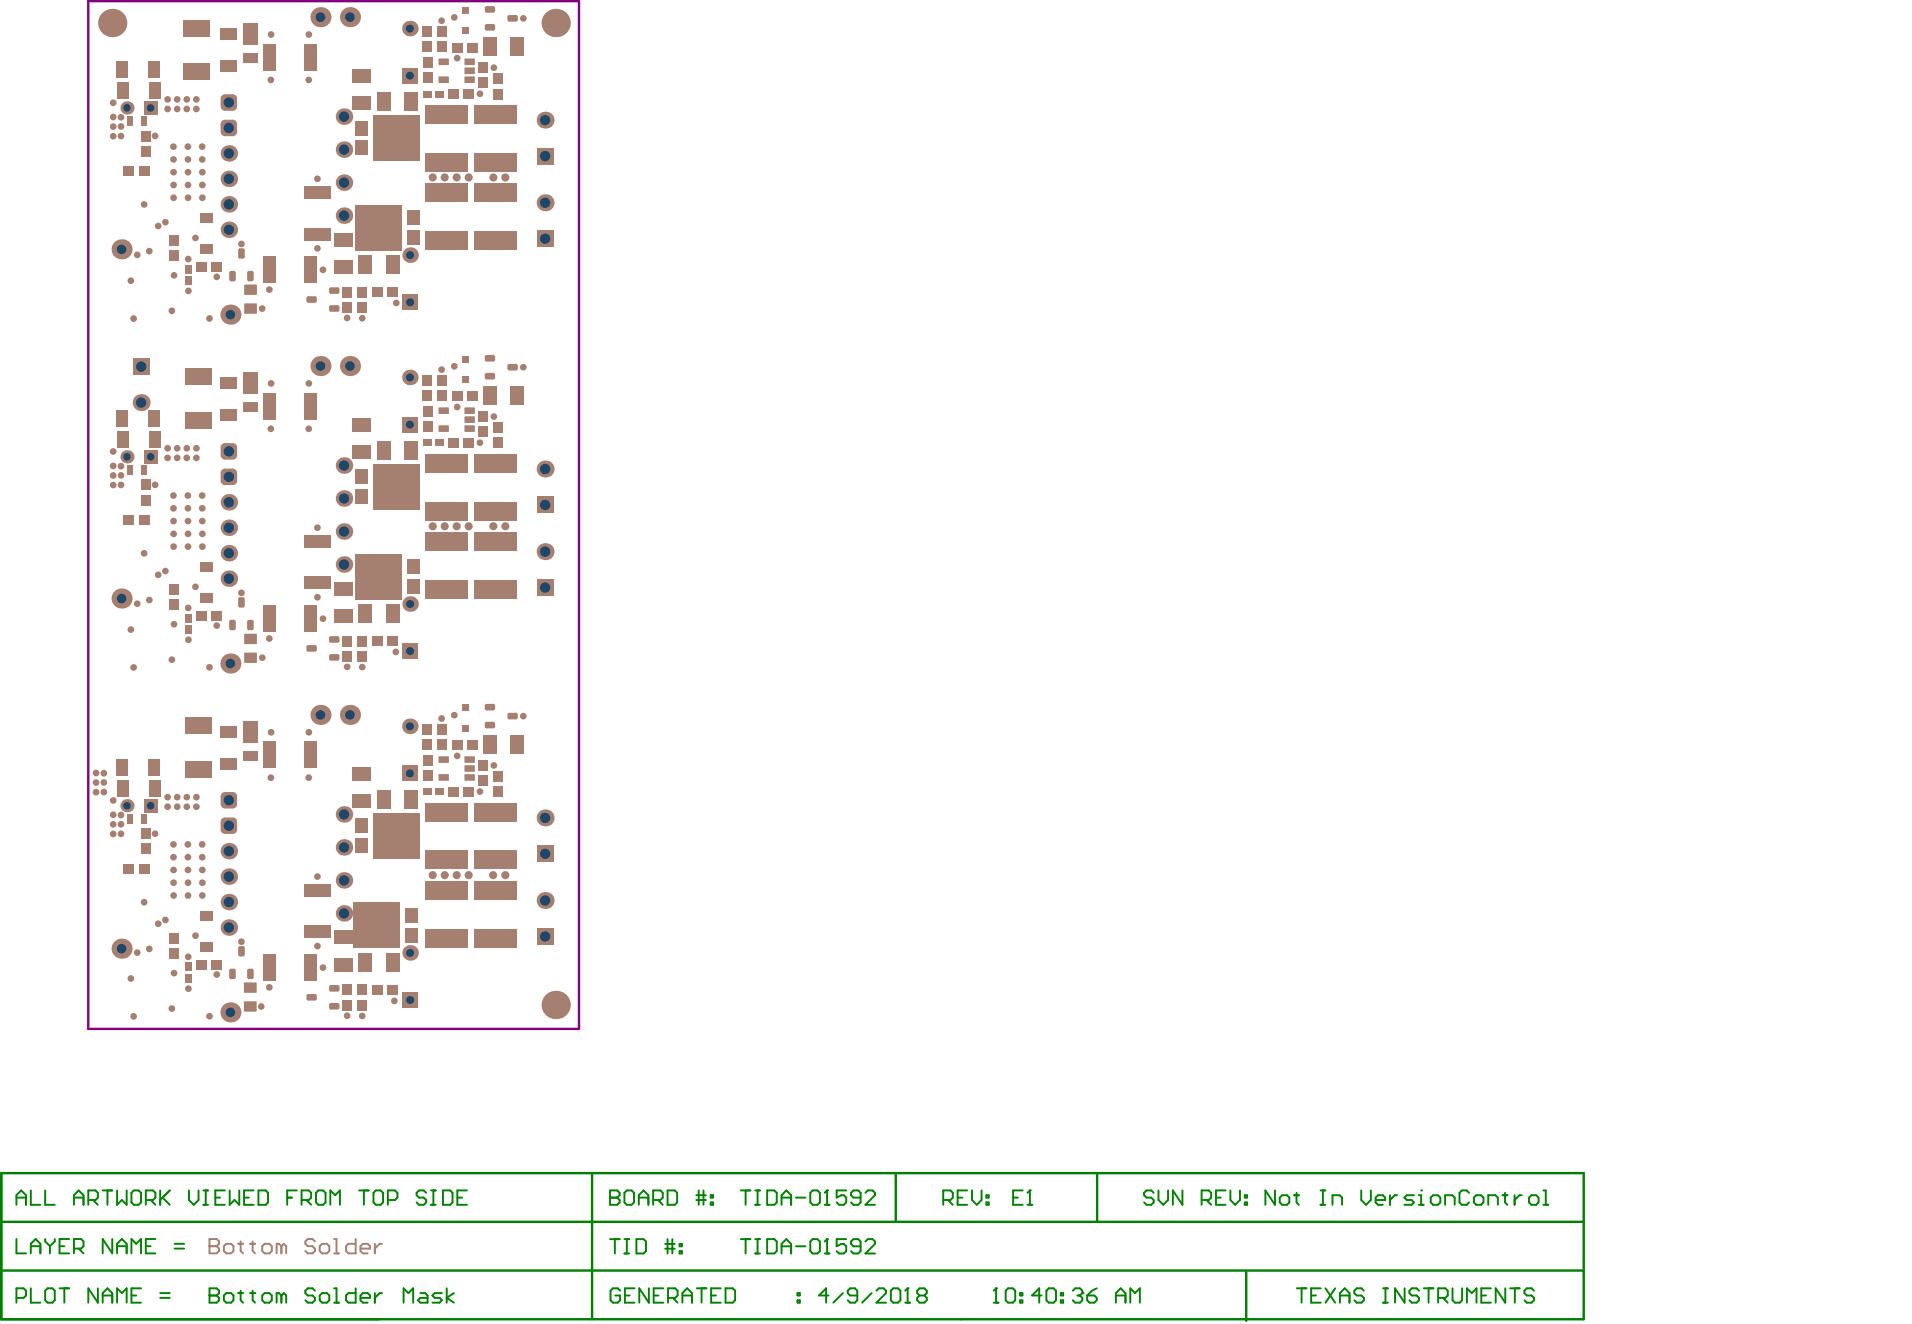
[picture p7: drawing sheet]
<svg xmlns="http://www.w3.org/2000/svg" width="337mm" height="234mm" viewBox="0 0 337 234" stroke-linecap="round" stroke-linejoin="round" font-family="sans-serif">
<path d="M15.6 .2h86.5v181.3h-86.5z" fill="none" stroke="#800080" stroke-width=".42"/>
<path d="M.2 206.9h279.2v25.8h-279.2zM.2 215.5h279.2M104.4 206.9v25.8M158 206.9v8.6M193.5 206.9v8.6M.2 224.1h279.1M219.8 224.4v8.6" fill="none" stroke="#008000" stroke-width=".42"/>
<g fill="none" stroke="#008000" stroke-width=".34">
<path d="M224.9 210v2.5l-1.7-2.5v2.5M225.7 211.2l.5-.4h.8l.4 .4v.9l-.4 .4h-.8l-.5-.4zM228.3 210.8h.8M228.7 210.4v1.7l.4 .4M232.9 212.5h.9M232.9 210h.9M233.3 210v2.5M235 212.5v-1.7h1.3l.4 .4v1.3M240.1 210v1.7l.9 .8 .8-.8v-1.7M242.6 211.7h1.7v-.5l-.4-.4h-.8l-.5 .4v.9l.5 .4h.8M245.2 210.8v1.7M246.4 210.8h-.4l-.8 .9"/>
<path d="M249.4 210.8h-1.3l-.4 .4 .4 .5h.9l.4 .4-.4 .4h-1.3M250.3 212.5h.8M250.3 210.8h.4v1.7"/>
</g>
<circle cx="250.7" cy="210" r=".17" fill="#008000"/>
<g fill="none" stroke="#008000" stroke-width=".34">
<path d="M178.7 211.2h.8M180.4 210h-1.7v2.5h1.7M181.2 212.5h.9M181.7 210v2.5M252.8 210.8h.8l.5 .4v.9l-.5 .4h-.8l-.4-.4v-.9zM254.9 212.5v-1.7h1.3l.4 .4v1.3M259.1 210.4l-.4-.4h-.8l-.5 .4v1.7l.5 .4h.8l.4-.4M260 211.2l.4-.4h.8l.5 .4v.9l-.5 .4h-.8l-.4-.4zM262.5 212.5v-1.7h1.3l.4 .4v1.3M265 210.8h.9M265.5 210.4v1.7l.4 .4M267.2 210.8v1.7"/>
<path d="M268.4 210.8h-.4l-.8 .9M269.7 211.2l.4-.4h.9l.4 .4v.9l-.4 .4h-.9l-.4-.4zM272.2 212.5h.9M272.2 210h.5v2.5"/>
</g>
<circle cx="181.7" cy="210" r=".17" fill="#008000"/>
<g fill="none" stroke="#008000" stroke-width=".34">
<path d="M107.6 210v2.5h1.3l.4-.4v-.4l-.4-.5h-1.3M181.7 210l-.5 .4M2.9 228.9h1.3l.4-.4v-.8l-.4-.5h-1.3v2.6M5.4 227.2v2.6h1.7M8 227.7l.4-.5h.8l.5 .5v1.7l-.5 .4h-.8l-.4-.4zM10.5 227.2h1.7M11.3 227.2v2.6M17.3 227.2v2.6l-1.7-2.6v2.6M18.1 229.8v-1.7l.9-.9 .8 .9v1.7M18.1 228.5h1.7M20.6 229.8v-2.6l.9 .9 .8-.9v2.6M23.2 228.5h.8"/>
<path d="M24.9 227.2h-1.7v2.6h1.7M28.3 228.9h1.6M28.3 228.1h1.6M109.4 227.7l-.4-.5h-.9l-.4 .5v1.7l.4 .4h.9l.4-.4v-.9h-.9M110.2 228.5h.9M111.9 227.2h-1.7v2.6h1.7M114.5 227.2v2.6l-1.7-2.6v2.6M115.3 228.5h.8M117 227.2h-1.7v2.6h1.7M117.8 228.9h1.3l.4-.4v-.8l-.4-.5h-1.3v2.6M118.7 228.9l.8 .9M120.4 228.5h1.7"/>
<path d="M120.4 229.8v-1.7l.8-.9 .9 .9v1.7M122.9 227.2h1.7M123.8 227.2v2.6M125.4 228.5h.9M127.1 227.2h-1.7v2.6h1.7M128 227.2h1.2l.5 .5v1.7l-.5 .4h-1.2zM140.7 229.4h.4v.4h-.4zM140.7 228.1h.4v.4h-.4z"/>
</g>
<circle cx="107.6" cy="211.2" r=".17" fill="#008000"/>
<g fill="none" stroke="#008000" stroke-width=".34">
<path d="M107.6 210h1.3l.4 .4v.4l-.4 .4h-1.3M110.1 210.4l.5-.4h.8l.4 .4v1.7l-.4 .4h-.8l-.5-.4zM112.7 211.2h1.7M112.7 212.5v-1.7l.8-.8 .9 .8v1.7M115.2 211.7h1.3l.4-.5v-.8l-.4-.4h-1.3v2.5M116.1 211.7l.8 .8M117.7 210h1.3l.4 .4v1.7l-.4 .4h-1.3zM122.8 211.7h1.7M122.8 210.8h1.7M123.2 210v2.5M124.1 210v2.5M125.4 210.8h.4v.4h-.4z"/>
<path d="M125.4 212.1h.4v.4h-.4zM175.3 229.8h.8M175.7 227.2v2.6"/>
</g>
<circle cx="175.7" cy="227.2" r=".17" fill="#008000"/>
<path d="M175.7 227.2l-.4 .5M177.4 227.7l.4-.5h.9l.4 .5v1.7l-.4 .4h-.9l-.4-.4zM179.9 229.4h.4v.4h-.4zM179.9 228.1h.4v.4h-.4zM183.7 228.5h-1.7l1.3-1.3v2.6M184.6 227.7l.4-.5h.8l.5 .5v1.7l-.5 .4h-.8l-.4-.4zM187.1 229.4h.4v.4h-.4zM187.1 228.1h.4v.4h-.4zM189.2 227.7l.4-.5h.9l.4 .5v.4" fill="none" stroke="#008000" stroke-width=".34"/>
<circle cx="190.9" cy="228.1" r=".17" fill="#008000"/>
<g fill="none" stroke="#008000" stroke-width=".34">
<path d="M2.9 218.5v2.6h1.7M5.4 219.8h1.7M8 218.5v.5l.8 .8M8.8 219.8v1.3M9.7 218.5v.5l-.9 .8M10.5 219.8h.8M12.2 218.5h-1.7v2.6h1.7M19.8 218.5v2.6l-1.7-2.6v2.6M20.6 219.8h1.7M25.7 219.8h.9M27.4 218.5h-1.7v2.6h1.7M30.8 219.4h1.7"/>
<path d="M107.6 218.6h1.7M108.5 218.6v2.5M110.1 218.6h.9M110.6 218.6v2.5M112.3 218.6h1.2l.4 .4v1.7l-.4 .4h-1.2zM117.3 219.4h1.7M117.7 218.6v2.5M118.6 218.6v2.5M119.9 219.4h.4v.4h-.4zM166.4 211.7h1.2l.5-.5v-.8l-.5-.4h-1.2v2.5M167.2 211.7l.9 .8M168.9 211.2h.9"/>
<path d="M170.6 210h-1.7v2.5h1.7M171.4 210v1.7l.9 .8 .8-.8v-1.7M174 212.1h.4v.4h-.4zM174 210.8h.4v.4h-.4zM5.4 221.1v-1.7l.9-.9 .8 .9v1.7M13 220.2h1.3l.4-.4v-.8l-.4-.5h-1.3v2.6M13.9 220.2l.8 .9M20.6 221.1v-1.7l.9-.9 .8 .9v1.7M23.2 221.1v-2.6l.8 .9 .9-.9v2.6M30.8 220.2h1.7M37 227.2v2.6h1.2l.4-.4v-.5l-.4-.4h-1.2M110.1 221.1h.9"/>
<path d="M117.3 220.3h1.7M119.9 220.7h.4v.4h-.4zM190.1 228.5h.4M190.5 228.5l.4 .4v.5l-.4 .4h-.9l-.4-.4M190.9 228.1l-.4 .4M191.8 228.5h1.2l.5 .4v.5l-.5 .4h-.8l-.4-.4zM193.5 227.2l-.9 .5-.8 .8M196.8 228.5h1.7M196.8 229.8v-1.7l.9-.9 .8 .9v1.7M199.4 229.8v-2.6l.8 .9 .9-.9v2.6"/>
</g>
<circle cx="37" cy="228.5" r=".17" fill="#008000"/>
<g fill="none" stroke="#008000" stroke-width=".34">
<path d="M37 227.2h1.2l.4 .5v.4l-.4 .4h-1.2M39.5 228.5l.4-.4h.9l.4 .4v.9l-.4 .4h-.9l-.4-.4zM42 228.1h.9M42.4 227.7v1.7l.5 .4M44.1 228.1h.9M44.6 227.7v1.7l.4 .4M46.3 228.5l.4-.4h.8l.4 .4v.9l-.4 .4h-.8l-.4-.4zM49.6 228.5l-.4-.4h-.4v1.7M49.6 228.5v1.3M49.6 228.5l.5-.4 .4 .4v1.3M55.6 227.7l-.5-.5h-.8l-.4 .5v.4l.4 .4h.8l.5 .4v.5l-.5 .4h-.8l-.4-.4M56.4 228.5l.4-.4h.9l.4 .4v.9l-.4 .4h-.9l-.4-.4z"/>
<path d="M58.9 227.2h.5v2.6M58.9 229.8h.9M62.7 227.2v2.6h-1.2l-.5-.4v-.9l.5-.4h1.2M63.6 228.9h1.7v-.4l-.4-.4h-.9l-.4 .4v.9l.4 .4h.9M66.1 228.1v1.7M67.4 228.1h-.4l-.9 .8M71.2 229.8v-2.6l.8 .9 .9-.9v2.6M74.1 228.1h.9l.4 .4v1.3h-1.3l-.4-.4 .4-.5h1.3M78 228.1h-1.3l-.4 .4 .4 .4h.8l.5 .5-.5 .4h-1.2M78.8 227.2v2.6M80.1 228.1l-1.3 .8 1.3 .9M146.1 228.5h-1.6l1.2-1.3v2.6"/>
<path d="M148.7 228.1l-1.7 1.7M151.2 228.5h-1.3l-.4-.4v-.4l.4-.5h.9l.4 .5v1.7l-.4 .4h-.9l-.4-.4M153.8 228.1l-1.7 1.7M154.6 227.7l.4-.5h.9l.4 .5v.4l-1.7 1.7h1.7M157.1 227.7l.5-.5h.8l.4 .5v1.7l-.4 .4h-.8l-.5-.4zM159.7 229.8h.8M160.1 227.2v2.6"/>
</g>
<circle cx="160.1" cy="227.2" r=".17" fill="#008000"/>
<g fill="none" stroke="#008000" stroke-width=".34">
<path d="M130.7 210h1.7M131.5 210v2.5M133.2 210h.9M133.2 212.5h.9M133.6 210v2.5M135.3 210h1.3l.4 .4v1.7l-.4 .4h-1.3zM137.9 211.2h1.6M137.9 212.5v-1.7l.8-.8 .8 .8v1.7M140.4 211.2h1.7M142.9 210.4l.4-.4h.9l.4 .4v1.7l-.4 .4h-.9l-.4-.4zM145.5 212.5h.8M145.9 210v2.5"/>
<path d="M203.5 210.4l-.4-.4h-.9l-.4 .4v.4l.4 .4h.9l.4 .5v.4l-.4 .4h-.9l-.4-.4M204.3 210v1.7l.9 .8 .8-.8v-1.7M208.6 210v2.5l-1.7-2.5v2.5M212 211.7h1.2l.4-.5v-.8l-.4-.4h-1.2v2.5M212.8 211.7l.8 .8M214.5 211.2h.8M216.2 210h-1.7v2.5h1.7M217 210v1.7l.9 .8 .8-.8v-1.7M219.6 210.8h.4v.4h-.4zM219.6 212.1h.4v.4h-.4zM160.1 227.2l-.4 .5M162.2 228.5l-.4-.4v-.4l.4-.5h.9l.4 .5v.4l-.4 .4"/>
<path d="M162.2 228.5l-.4 .4v.5l.4 .4h.9l.4-.4v-.5l-.4-.4M162.2 228.5h.9"/>
</g>
<circle cx="145.9" cy="210" r=".17" fill="#008000"/>
<g fill="none" stroke="#008000" stroke-width=".34">
<path d="M130.7 218.6h1.7M131.5 218.6v2.5M133.2 218.6h.9M133.6 218.6v2.5M135.3 218.6h1.3l.4 .4v1.7l-.4 .4h-1.3zM137.9 219.8h1.6M140.4 219.8h1.7M143.3 218.6h.9l.4 .4v1.7l-.4 .4h-.9l-.4-.4v-1.7zM145.9 210l-.4 .4M145.9 218.6v2.5M149.3 210h-1.7v1.2l.8-.4h.4l.5 .4v.9l-.5 .4h-.8l-.4-.4M151.8 211.2h-1.3l-.4-.4v-.4l.4-.4h.9l.4 .4v1.7l-.4 .4h-.9l-.4-.4"/>
<path d="M152.6 210.4l.5-.4h.8l.4 .4v.4l-1.7 1.7h1.7M133.2 221.1h.9M137.9 221.1v-1.7l.8-.8 .8 .8v1.7M145.5 221.1h.8"/>
</g>
<circle cx="145.9" cy="218.6" r=".17" fill="#008000"/>
<g fill="none" stroke="#008000" stroke-width=".34">
<path d="M2.9 212.5v-1.7l.8-.8 .9 .8v1.7M2.9 211.2h1.7M5.4 210v2.5h1.7M8 210v2.5h1.7M13 211.2h1.7M13 212.5v-1.7l.9-.8 .8 .8v1.7M15.6 211.7h1.2l.5-.5v-.8l-.5-.4h-1.2v2.5M16.4 211.7l.9 .8M18.1 210h1.7M19 210v2.5M20.6 210v2.5l.9-.8 .8 .8v-2.5M23.2 210.4l.4-.4h.9l.4 .4v1.7l-.4 .4h-.9l-.4-.4z"/>
<path d="M25.7 211.7h1.3l.4-.5v-.8l-.4-.4h-1.3v2.5M26.6 211.7l.8 .8M28.3 210v2.5M28.7 211.2l1.2 1.3M29.9 210l-1.6 1.7M33.3 210v1.7l.9 .8 .8-.8v-1.7M35.9 212.5h.8M35.9 210h.8M36.3 210v2.5M38 211.2h.8M39.7 210h-1.7v2.5h1.7M40.5 210v2.5l.9-.8 .8 .8v-2.5"/>
<path d="M43.1 211.2h.8M44.7 210h-1.6v2.5h1.6M45.6 210h1.3l.4 .4v1.7l-.4 .4h-1.3zM50.7 211.2h.8M52.3 210h-1.6v2.5M53.2 211.7h1.3l.4-.5v-.8l-.4-.4h-1.3v2.5M54 211.7l.9 .8M55.7 210.4l.5-.4h.8l.4 .4v1.7l-.4 .4h-.8l-.5-.4zM58.3 212.5v-2.5l.8 .8 .9-.8v2.5M63.3 210h1.7M64.2 210v2.5M65.9 210.4l.4-.4h.8l.5 .4v1.7l-.5 .4h-.8l-.4-.4z"/>
<path d="M68.4 211.7h1.3l.4-.5v-.8l-.4-.4h-1.3v2.5M75.2 210.4l-.4-.4h-.9l-.4 .4v.4l.4 .4h.9l.4 .5v.4l-.4 .4h-.9l-.4-.4M76 212.5h.9M76 210h.9M76.4 210v2.5M78.1 210h1.3l.4 .4v1.7l-.4 .4h-1.3zM80.7 211.2h.8M82.4 210h-1.7v2.5h1.7M145.9 218.6l-.4 .4M149.3 218.6h-1.7v1.2l.8-.4h.4l.5 .4v.9l-.5 .4h-.8l-.4-.4M151.8 219.8h-1.3l-.4-.4v-.4l.4-.4h.9l.4 .4v1.7l-.4 .4h-.9l-.4-.4M152.6 219l.5-.4h.8l.4 .4v.4l-1.7 1.7h1.7"/>
<path d="M228.7 227.2h1.7M229.6 227.2v2.6M231.3 228.5h.8M233 227.2h-1.7v2.6h1.7M233.8 227.2l1.7 2.6M235.5 227.2l-1.7 2.6M236.3 228.5h1.7M236.3 229.8v-1.7l.9-.9 .8 .9v1.7M240.6 227.7l-.4-.5h-.9l-.4 .5v.4l.4 .4h.9l.4 .4v.5l-.4 .4h-.9l-.4-.4M244 227.2h.8M244 229.8h.8M244.4 227.2v2.6"/>
<path d="M247.8 227.2v2.6l-1.7-2.6v2.6M250.3 227.7l-.4-.5h-.9l-.4 .5v.4l.4 .4h.9l.4 .4v.5l-.4 .4h-.9l-.4-.4M251.1 227.2h1.7M252 227.2v2.6M253.7 228.9h1.2l.5-.4v-.8l-.5-.5h-1.2v2.6M254.5 228.9l.9 .9M256.2 227.2v2.2l.4 .4h.9l.4-.4v-2.2M258.7 229.8v-2.6l.9 .9 .8-.9v2.6M261.3 228.5h.8M263 227.2h-1.7v2.6h1.7M265.5 227.2v2.6l-1.7-2.6v2.6M266.4 227.2h1.6"/>
<path d="M267.2 227.2v2.6M270.6 227.7l-.4-.5h-.9l-.4 .5v.4l.4 .4h.9l.4 .4v.5l-.4 .4h-.9l-.4-.4"/>
</g>
<path d="M37 218.5v2.6h1.2l.4-.4v-.5l-.4-.4h-1.2" fill="none" stroke="#a57f6f" stroke-width=".34"/>
<circle cx="37" cy="219.8" r=".17" fill="#a57f6f"/>
<g fill="none" stroke="#a57f6f" stroke-width=".34">
<path d="M37 218.5h1.2l.4 .5v.4l-.4 .4h-1.2M39.5 219.8l.4-.4h.9l.4 .4v.9l-.4 .4h-.9l-.4-.4zM42 219.4h.9M42.4 219v1.7l.5 .4M44.1 219.4h.9M44.6 219v1.7l.4 .4M46.3 219.8l.4-.4h.8l.4 .4v.9l-.4 .4h-.8l-.4-.4zM49.6 219.8l-.4-.4h-.4v1.7M49.6 219.8v1.3M49.6 219.8l.5-.4 .4 .4v1.3M55.6 219l-.5-.5h-.8l-.4 .5v.4l.4 .4h.8l.5 .4v.5l-.5 .4h-.8l-.4-.4M56.4 219.8l.4-.4h.9l.4 .4v.9l-.4 .4h-.9l-.4-.4z"/>
<path d="M58.9 218.5h.5v2.6M62.7 218.5v2.6h-1.2l-.5-.4v-.9l.5-.4h1.2M66.1 219.4v1.7M67.4 219.4h-.4l-.9 .8M58.9 221.1h.9M63.6 220.2h1.7v-.4l-.4-.4h-.9l-.4 .4v.9l.4 .4h.9"/>
</g>
<g fill="#a57f6f">
<circle cx="69.8" cy="115" r=".59"/>
<circle cx="69.9" cy="53.4" r=".59"/>
<circle cx="46.2" cy="54.4" r=".59"/>
<circle cx="46.3" cy="116" r=".59"/>
<circle cx="46.1" cy="177.5" r=".59"/>
<circle cx="69.6" cy="176.5" r=".59"/>
<circle cx="16.9" cy="139.7" r=".59"/>
<circle cx="16.9" cy="138" r=".59"/>
<circle cx="18.3" cy="138" r=".59"/>
<circle cx="16.9" cy="136.3" r=".59"/>
<circle cx="18.3" cy="136.4" r=".59"/>
<circle cx="18.3" cy="139.7" r=".59"/>
<circle cx="20" cy="18.1" r=".59"/>
<circle cx="24.2" cy="45" r=".59"/>
<circle cx="80.6" cy="10.3" r=".59"/>
<circle cx="77.9" cy="3.7" r=".59"/>
<circle cx="33.1" cy="25.9" r=".59"/>
<circle cx="30.6" cy="25.9" r=".59"/>
<circle cx="35.7" cy="25.9" r=".59"/>
<circle cx="35.7" cy="32.6" r=".59"/>
<circle cx="35.7" cy="30.4" r=".59"/>
<circle cx="35.7" cy="28.1" r=".59"/>
<circle cx="35.7" cy="34.9" r=".59"/>
<circle cx="30.6" cy="32.6" r=".59"/>
<circle cx="30.6" cy="30.4" r=".59"/>
<circle cx="30.6" cy="28.1" r=".59"/>
<circle cx="30.6" cy="34.9" r=".59"/>
<circle cx="33.2" cy="34.9" r=".59"/>
<circle cx="33.1" cy="28.1" r=".59"/>
<circle cx="33.2" cy="30.4" r=".59"/>
<circle cx="33.2" cy="32.6" r=".59"/>
<circle cx="26.3" cy="44.3" r=".59"/>
<circle cx="30.7" cy="48.6" r=".59"/>
<circle cx="23.6" cy="56.2" r=".59"/>
<circle cx="47.8" cy="6.1" r=".59"/>
<circle cx="54.5" cy="6.1" r=".59"/>
<circle cx="27.4" cy="24" r=".59"/>
<circle cx="33.2" cy="51.3" r=".59"/>
<circle cx="30.3" cy="54.8" r=".59"/>
<circle cx="37" cy="56.2" r=".59"/>
<circle cx="27.9" cy="39.9" r=".59"/>
<circle cx="23.1" cy="49.5" r=".59"/>
<circle cx="54.5" cy="14.1" r=".59"/>
<circle cx="20" cy="24" r=".59"/>
<circle cx="20" cy="22.3" r=".59"/>
<circle cx="21.3" cy="22.3" r=".59"/>
<circle cx="20" cy="20.6" r=".59"/>
<circle cx="21.3" cy="20.7" r=".59"/>
<circle cx="25.4" cy="36.1" r=".59"/>
<circle cx="29.2" cy="39.2" r=".59"/>
<circle cx="56" cy="31.5" r=".59"/>
<circle cx="56" cy="43.8" r=".59"/>
<circle cx="47.5" cy="51.1" r=".59"/>
<circle cx="33.2" cy="45.7" r=".59"/>
<circle cx="65.1" cy="41.8" r=".59"/>
<circle cx="65.1" cy="43.5" r=".59"/>
<circle cx="65.1" cy="36.8" r=".59"/>
<circle cx="65.1" cy="38.5" r=".59"/>
<circle cx="65.1" cy="40.2" r=".59"/>
<circle cx="66.8" cy="40.2" r=".59"/>
<circle cx="66.8" cy="38.5" r=".59"/>
<circle cx="66.8" cy="36.8" r=".59"/>
<circle cx="63.4" cy="40.2" r=".59"/>
<circle cx="66.8" cy="43.5" r=".59"/>
<circle cx="66.8" cy="41.9" r=".59"/>
<circle cx="70.2" cy="40.2" r=".59"/>
<circle cx="68.5" cy="40.2" r=".59"/>
<circle cx="70.2" cy="38.5" r=".59"/>
<circle cx="68.5" cy="38.5" r=".59"/>
<circle cx="70.2" cy="36.8" r=".59"/>
<circle cx="68.5" cy="36.8" r=".59"/>
<circle cx="63.4" cy="38.5" r=".59"/>
<circle cx="63.4" cy="36.8" r=".59"/>
<circle cx="63.4" cy="41.8" r=".59"/>
<circle cx="63.4" cy="43.5" r=".59"/>
<circle cx="70.2" cy="41.9" r=".59"/>
<circle cx="68.5" cy="41.9" r=".59"/>
<circle cx="70.2" cy="43.6" r=".59"/>
<circle cx="68.5" cy="43.6" r=".59"/>
<circle cx="69.8" cy="24.4" r=".59"/>
<circle cx="69.8" cy="22.7" r=".59"/>
<circle cx="69.8" cy="21" r=".59"/>
<circle cx="66.4" cy="24.4" r=".59"/>
<circle cx="68.1" cy="24.4" r=".59"/>
<circle cx="69.8" cy="27.8" r=".59"/>
<circle cx="69.8" cy="26.1" r=".59"/>
<circle cx="73.2" cy="24.4" r=".59"/>
<circle cx="71.5" cy="24.4" r=".59"/>
<circle cx="73.2" cy="22.7" r=".59"/>
<circle cx="71.5" cy="22.7" r=".59"/>
<circle cx="73.2" cy="21" r=".59"/>
<circle cx="71.5" cy="21" r=".59"/>
<circle cx="66.4" cy="22.7" r=".59"/>
<circle cx="68.1" cy="22.7" r=".59"/>
<circle cx="66.4" cy="21" r=".59"/>
<circle cx="68.1" cy="21" r=".59"/>
<circle cx="66.4" cy="26.1" r=".59"/>
<circle cx="68.1" cy="26.1" r=".59"/>
<circle cx="66.4" cy="27.8" r=".59"/>
<circle cx="68.1" cy="27.8" r=".59"/>
<circle cx="73.2" cy="26.1" r=".59"/>
<circle cx="71.5" cy="26.1" r=".59"/>
<circle cx="73.2" cy="27.8" r=".59"/>
<circle cx="71.5" cy="27.8" r=".59"/>
<circle cx="34.6" cy="17.5" r=".59"/>
<circle cx="32.9" cy="17.5" r=".59"/>
<circle cx="31.3" cy="17.5" r=".59"/>
<circle cx="29.6" cy="17.5" r=".59"/>
<circle cx="29.6" cy="19.2" r=".59"/>
<circle cx="31.3" cy="19.2" r=".59"/>
<circle cx="32.9" cy="19.2" r=".59"/>
<circle cx="34.6" cy="19.2" r=".59"/>
<circle cx="42.6" cy="43" r=".59"/>
<circle cx="87.1" cy="11.9" r=".59"/>
<circle cx="89.1" cy="31.3" r=".72"/>
<circle cx="87" cy="31.3" r=".72"/>
<circle cx="80.6" cy="31.3" r=".72"/>
<circle cx="78.4" cy="31.3" r=".72"/>
<circle cx="76.3" cy="31.3" r=".72"/>
<circle cx="92.3" cy="3.2" r=".59"/>
<circle cx="80.1" cy="3.1" r=".59"/>
<circle cx="47.8" cy="14.1" r=".59"/>
<circle cx="57" cy="47.6" r=".59"/>
<circle cx="61.2" cy="56.1" r=".59"/>
<circle cx="63.9" cy="56.1" r=".59"/>
<circle cx="21.3" cy="24" r=".59"/>
<circle cx="84.7" cy="16.5" r=".59"/>
<circle cx="82.7" cy="31.3" r=".72"/>
<circle cx="34.5" cy="42" r=".59"/>
<circle cx="20" cy="79.6" r=".59"/>
<circle cx="24.2" cy="106.5" r=".59"/>
<circle cx="80.6" cy="71.8" r=".59"/>
<circle cx="77.9" cy="65.2" r=".59"/>
<circle cx="33.1" cy="87.4" r=".59"/>
<circle cx="30.6" cy="87.4" r=".59"/>
<circle cx="35.7" cy="87.4" r=".59"/>
<circle cx="35.7" cy="94.2" r=".59"/>
<circle cx="35.7" cy="91.9" r=".59"/>
<circle cx="35.7" cy="89.7" r=".59"/>
<circle cx="35.7" cy="96.4" r=".59"/>
<circle cx="30.6" cy="94.2" r=".59"/>
<circle cx="30.6" cy="91.9" r=".59"/>
<circle cx="30.6" cy="89.7" r=".59"/>
<circle cx="30.6" cy="96.4" r=".59"/>
<circle cx="33.2" cy="96.4" r=".59"/>
<circle cx="33.1" cy="89.7" r=".59"/>
<circle cx="33.2" cy="91.9" r=".59"/>
<circle cx="33.2" cy="94.2" r=".59"/>
<circle cx="26.3" cy="105.8" r=".59"/>
<circle cx="30.7" cy="110.1" r=".59"/>
<circle cx="23.6" cy="117.7" r=".59"/>
<circle cx="47.8" cy="67.6" r=".59"/>
<circle cx="54.5" cy="67.6" r=".59"/>
<circle cx="27.4" cy="85.5" r=".59"/>
<circle cx="33.2" cy="112.9" r=".59"/>
<circle cx="30.3" cy="116.4" r=".59"/>
<circle cx="37" cy="117.7" r=".59"/>
<circle cx="27.9" cy="101.4" r=".59"/>
<circle cx="23.1" cy="111.1" r=".59"/>
<circle cx="54.5" cy="75.6" r=".59"/>
<circle cx="20" cy="85.6" r=".59"/>
<circle cx="20" cy="83.9" r=".59"/>
<circle cx="21.3" cy="83.9" r=".59"/>
<circle cx="20" cy="82.2" r=".59"/>
<circle cx="21.3" cy="82.2" r=".59"/>
<circle cx="25.4" cy="97.6" r=".59"/>
<circle cx="29.2" cy="100.7" r=".59"/>
<circle cx="56" cy="93.1" r=".59"/>
<circle cx="56" cy="105.3" r=".59"/>
<circle cx="47.5" cy="112.6" r=".59"/>
<circle cx="33.2" cy="107.2" r=".59"/>
<circle cx="65.1" cy="103.4" r=".59"/>
<circle cx="65.1" cy="105.1" r=".59"/>
<circle cx="65.1" cy="98.3" r=".59"/>
<circle cx="65.1" cy="100" r=".59"/>
<circle cx="65.1" cy="101.7" r=".59"/>
<circle cx="66.8" cy="101.7" r=".59"/>
<circle cx="66.8" cy="100" r=".59"/>
<circle cx="66.8" cy="98.3" r=".59"/>
<circle cx="63.4" cy="101.7" r=".59"/>
<circle cx="66.8" cy="105.1" r=".59"/>
<circle cx="66.8" cy="103.4" r=".59"/>
<circle cx="70.2" cy="101.7" r=".59"/>
<circle cx="68.5" cy="101.7" r=".59"/>
<circle cx="70.2" cy="100" r=".59"/>
<circle cx="68.5" cy="100" r=".59"/>
<circle cx="70.2" cy="98.3" r=".59"/>
<circle cx="68.5" cy="98.3" r=".59"/>
<circle cx="63.4" cy="100" r=".59"/>
<circle cx="63.4" cy="98.3" r=".59"/>
<circle cx="63.4" cy="103.4" r=".59"/>
<circle cx="63.4" cy="105.1" r=".59"/>
<circle cx="70.2" cy="103.4" r=".59"/>
<circle cx="68.5" cy="103.4" r=".59"/>
<circle cx="70.2" cy="105.1" r=".59"/>
<circle cx="68.5" cy="105.1" r=".59"/>
<circle cx="69.8" cy="85.9" r=".59"/>
<circle cx="69.8" cy="84.3" r=".59"/>
<circle cx="69.8" cy="82.6" r=".59"/>
<circle cx="66.4" cy="85.9" r=".59"/>
<circle cx="68.1" cy="85.9" r=".59"/>
<circle cx="69.8" cy="89.3" r=".59"/>
<circle cx="69.8" cy="87.6" r=".59"/>
<circle cx="73.2" cy="86" r=".59"/>
<circle cx="71.5" cy="86" r=".59"/>
<circle cx="73.2" cy="84.3" r=".59"/>
<circle cx="71.5" cy="84.3" r=".59"/>
<circle cx="73.2" cy="82.6" r=".59"/>
<circle cx="71.5" cy="82.6" r=".59"/>
<circle cx="66.4" cy="84.2" r=".59"/>
<circle cx="68.1" cy="84.2" r=".59"/>
<circle cx="66.4" cy="82.6" r=".59"/>
<circle cx="68.1" cy="82.6" r=".59"/>
<circle cx="66.4" cy="87.6" r=".59"/>
<circle cx="68.1" cy="87.6" r=".59"/>
<circle cx="66.4" cy="89.3" r=".59"/>
<circle cx="68.1" cy="89.3" r=".59"/>
<circle cx="73.2" cy="87.6" r=".59"/>
<circle cx="71.5" cy="87.6" r=".59"/>
<circle cx="73.2" cy="89.3" r=".59"/>
<circle cx="71.5" cy="89.3" r=".59"/>
<circle cx="34.6" cy="79.1" r=".59"/>
<circle cx="32.9" cy="79.1" r=".59"/>
<circle cx="31.3" cy="79.1" r=".59"/>
<circle cx="29.6" cy="79.1" r=".59"/>
<circle cx="29.6" cy="80.8" r=".59"/>
<circle cx="31.3" cy="80.8" r=".59"/>
<circle cx="32.9" cy="80.8" r=".59"/>
<circle cx="34.6" cy="80.8" r=".59"/>
<circle cx="42.6" cy="104.6" r=".59"/>
<circle cx="87.1" cy="73.5" r=".59"/>
<circle cx="89.1" cy="92.8" r=".72"/>
<circle cx="87" cy="92.8" r=".72"/>
<circle cx="80.6" cy="92.8" r=".72"/>
<circle cx="78.4" cy="92.8" r=".72"/>
<circle cx="76.3" cy="92.8" r=".72"/>
<circle cx="92.3" cy="64.8" r=".59"/>
<circle cx="80.1" cy="64.6" r=".59"/>
<circle cx="47.8" cy="75.6" r=".59"/>
<circle cx="57" cy="109.1" r=".59"/>
<circle cx="61.2" cy="117.6" r=".59"/>
<circle cx="63.9" cy="117.7" r=".59"/>
<circle cx="21.3" cy="85.5" r=".59"/>
<circle cx="84.7" cy="78.1" r=".59"/>
<circle cx="82.7" cy="92.8" r=".72"/>
<circle cx="34.5" cy="103.5" r=".59"/>
<circle cx="34.5" cy="165" r=".59"/>
<circle cx="82.7" cy="154.4" r=".72"/>
<circle cx="84.7" cy="139.6" r=".59"/>
<circle cx="21.3" cy="147.1" r=".59"/>
<circle cx="63.9" cy="179.2" r=".59"/>
<circle cx="61.2" cy="179.2" r=".59"/>
<circle cx="57" cy="170.7" r=".59"/>
<circle cx="47.8" cy="137.2" r=".59"/>
<circle cx="80.1" cy="126.1" r=".59"/>
<circle cx="92.3" cy="126.3" r=".59"/>
<circle cx="76.3" cy="154.4" r=".72"/>
<circle cx="78.4" cy="154.4" r=".72"/>
<circle cx="80.6" cy="154.4" r=".72"/>
<circle cx="87" cy="154.4" r=".72"/>
<circle cx="89.1" cy="154.4" r=".72"/>
<circle cx="87.1" cy="135" r=".59"/>
<circle cx="42.6" cy="166.1" r=".59"/>
<circle cx="34.6" cy="142.3" r=".59"/>
<circle cx="32.9" cy="142.3" r=".59"/>
<circle cx="31.3" cy="142.3" r=".59"/>
<circle cx="29.6" cy="142.3" r=".59"/>
<circle cx="29.6" cy="140.6" r=".59"/>
<circle cx="31.3" cy="140.6" r=".59"/>
<circle cx="32.9" cy="140.6" r=".59"/>
<circle cx="34.6" cy="140.6" r=".59"/>
<circle cx="71.5" cy="150.9" r=".59"/>
<circle cx="73.2" cy="150.9" r=".59"/>
<circle cx="71.5" cy="149.2" r=".59"/>
<circle cx="73.2" cy="149.2" r=".59"/>
<circle cx="68.1" cy="150.9" r=".59"/>
<circle cx="66.4" cy="150.9" r=".59"/>
<circle cx="68.1" cy="149.2" r=".59"/>
<circle cx="66.4" cy="149.2" r=".59"/>
<circle cx="68.1" cy="144.1" r=".59"/>
<circle cx="66.4" cy="144.1" r=".59"/>
<circle cx="68.1" cy="145.8" r=".59"/>
<circle cx="66.4" cy="145.8" r=".59"/>
<circle cx="71.5" cy="144.1" r=".59"/>
<circle cx="73.2" cy="144.1" r=".59"/>
<circle cx="71.5" cy="145.8" r=".59"/>
<circle cx="73.2" cy="145.8" r=".59"/>
<circle cx="71.5" cy="147.5" r=".59"/>
<circle cx="73.2" cy="147.5" r=".59"/>
<circle cx="69.8" cy="149.2" r=".59"/>
<circle cx="69.8" cy="150.9" r=".59"/>
<circle cx="68.1" cy="147.5" r=".59"/>
<circle cx="66.4" cy="147.5" r=".59"/>
<circle cx="69.8" cy="144.1" r=".59"/>
<circle cx="69.8" cy="145.8" r=".59"/>
<circle cx="69.8" cy="147.5" r=".59"/>
<circle cx="68.1" cy="166.6" r=".59"/>
<circle cx="69.8" cy="166.6" r=".59"/>
<circle cx="68.1" cy="164.9" r=".59"/>
<circle cx="69.8" cy="164.9" r=".59"/>
<circle cx="63.1" cy="166.6" r=".59"/>
<circle cx="63.1" cy="164.9" r=".59"/>
<circle cx="63.1" cy="159.8" r=".59"/>
<circle cx="63.1" cy="161.5" r=".59"/>
<circle cx="68.2" cy="159.9" r=".59"/>
<circle cx="69.9" cy="159.9" r=".59"/>
<circle cx="68.2" cy="161.5" r=".59"/>
<circle cx="69.9" cy="161.5" r=".59"/>
<circle cx="68.2" cy="163.2" r=".59"/>
<circle cx="69.8" cy="163.2" r=".59"/>
<circle cx="66.5" cy="164.9" r=".59"/>
<circle cx="66.5" cy="166.6" r=".59"/>
<circle cx="63.1" cy="163.2" r=".59"/>
<circle cx="66.5" cy="159.9" r=".59"/>
<circle cx="66.5" cy="161.5" r=".59"/>
<circle cx="66.5" cy="163.2" r=".59"/>
<circle cx="64.8" cy="163.2" r=".59"/>
<circle cx="64.8" cy="161.5" r=".59"/>
<circle cx="64.8" cy="159.8" r=".59"/>
<circle cx="64.8" cy="166.6" r=".59"/>
<circle cx="64.8" cy="164.9" r=".59"/>
<circle cx="33.2" cy="168.8" r=".59"/>
<circle cx="47.5" cy="174.2" r=".59"/>
<circle cx="56" cy="166.9" r=".59"/>
<circle cx="56" cy="154.6" r=".59"/>
<circle cx="29.2" cy="162.3" r=".59"/>
<circle cx="25.4" cy="159.1" r=".59"/>
<circle cx="21.3" cy="143.8" r=".59"/>
<circle cx="20" cy="143.7" r=".59"/>
<circle cx="21.3" cy="145.4" r=".59"/>
<circle cx="20" cy="145.4" r=".59"/>
<circle cx="20" cy="147.1" r=".59"/>
<circle cx="54.5" cy="137.2" r=".59"/>
<circle cx="23.1" cy="172.6" r=".59"/>
<circle cx="27.9" cy="162.9" r=".59"/>
<circle cx="37" cy="179.2" r=".59"/>
<circle cx="30.3" cy="177.9" r=".59"/>
<circle cx="33.2" cy="174.4" r=".59"/>
<circle cx="27.4" cy="147.1" r=".59"/>
<circle cx="54.5" cy="129.2" r=".59"/>
<circle cx="47.8" cy="129.2" r=".59"/>
<circle cx="23.6" cy="179.3" r=".59"/>
<circle cx="30.7" cy="171.6" r=".59"/>
<circle cx="26.3" cy="167.4" r=".59"/>
<circle cx="33.2" cy="155.7" r=".59"/>
<circle cx="33.2" cy="153.5" r=".59"/>
<circle cx="33.1" cy="151.2" r=".59"/>
<circle cx="33.2" cy="158" r=".59"/>
<circle cx="30.6" cy="158" r=".59"/>
<circle cx="30.6" cy="151.2" r=".59"/>
<circle cx="30.6" cy="153.5" r=".59"/>
<circle cx="30.6" cy="155.7" r=".59"/>
<circle cx="35.7" cy="158" r=".59"/>
<circle cx="35.7" cy="151.2" r=".59"/>
<circle cx="35.7" cy="153.5" r=".59"/>
<circle cx="35.7" cy="155.7" r=".59"/>
<circle cx="35.7" cy="148.9" r=".59"/>
<circle cx="30.6" cy="148.9" r=".59"/>
<circle cx="33.1" cy="148.9" r=".59"/>
<circle cx="77.9" cy="126.7" r=".59"/>
<circle cx="80.6" cy="133.3" r=".59"/>
<circle cx="24.2" cy="168" r=".59"/>
<circle cx="20" cy="141.2" r=".59"/>
<circle cx="38.2" cy="171.9" r=".59"/>
<circle cx="38.2" cy="110.3" r=".59"/>
<circle cx="38.2" cy="48.8" r=".59"/>
<circle cx="22.4" cy="142.1" r="1.17"/>
</g>
<circle cx="22.4" cy="142.1" r=".67" fill="#1f4769"/>
<circle cx="22.4" cy="80.6" r="1.17" fill="#a57f6f"/>
<circle cx="22.4" cy="80.6" r=".67" fill="#1f4769"/>
<circle cx="22.4" cy="19" r="1.17" fill="#a57f6f"/>
<circle cx="22.4" cy="19" r=".67" fill="#1f4769"/>
<circle cx="60.7" cy="82.1" r="1.46" fill="#a57f6f"/>
<circle cx="60.7" cy="82.1" r=".92" fill="#1f4769"/>
<path d="M70.9 135.1h2.8v2.7h-2.8z" fill-rule="evenodd" fill="#a57f6f"/>
<circle cx="72.3" cy="136.4" r=".71" fill="#1f4769"/>
<circle cx="72.3" cy="45" r="1.37" fill="#a57f6f"/>
<circle cx="72.3" cy="45" r=".71" fill="#1f4769"/>
<path d="M94.7 87.6h3v3h-3z" fill-rule="evenodd" fill="#a57f6f"/>
<circle cx="96.2" cy="89.1" r=".92" fill="#1f4769"/>
<circle cx="21.4" cy="105.6" r="1.78" fill="#a57f6f"/>
<circle cx="21.4" cy="105.6" r=".85" fill="#1f4769"/>
<circle cx="60.7" cy="161.1" r="1.46" fill="#a57f6f"/>
<circle cx="60.7" cy="161.1" r=".92" fill="#1f4769"/>
<circle cx="60.7" cy="155.3" r="1.46" fill="#a57f6f"/>
<circle cx="60.7" cy="155.3" r=".92" fill="#1f4769"/>
<circle cx="60.7" cy="149.5" r="1.46" fill="#a57f6f"/>
<circle cx="60.7" cy="149.5" r=".92" fill="#1f4769"/>
<circle cx="60.7" cy="143.7" r="1.46" fill="#a57f6f"/>
<circle cx="60.7" cy="143.7" r=".92" fill="#1f4769"/>
<circle cx="60.7" cy="93.8" r="1.46" fill="#a57f6f"/>
<circle cx="60.7" cy="93.8" r=".92" fill="#1f4769"/>
<circle cx="60.7" cy="87.9" r="1.46" fill="#a57f6f"/>
<circle cx="60.7" cy="87.9" r=".92" fill="#1f4769"/>
<circle cx="61.7" cy="64.6" r="1.78" fill="#a57f6f"/>
<circle cx="61.7" cy="64.6" r=".85" fill="#1f4769"/>
<circle cx="56.5" cy="64.6" r="1.78" fill="#a57f6f"/>
<circle cx="56.5" cy="64.6" r=".85" fill="#1f4769"/>
<circle cx="60.7" cy="38" r="1.46" fill="#a57f6f"/>
<circle cx="60.7" cy="38" r=".92" fill="#1f4769"/>
<circle cx="60.7" cy="26.4" r="1.46" fill="#a57f6f"/>
<circle cx="60.7" cy="26.4" r=".92" fill="#1f4769"/>
<circle cx="60.7" cy="20.6" r="1.46" fill="#a57f6f"/>
<circle cx="60.7" cy="20.6" r=".92" fill="#1f4769"/>
<path d="M71 175h2.7v2.8h-2.7z" fill-rule="evenodd" fill="#a57f6f"/>
<circle cx="72.3" cy="176.4" r=".71" fill="#1f4769"/>
<circle cx="72.3" cy="128.1" r="1.37" fill="#a57f6f"/>
<circle cx="72.3" cy="128.1" r=".71" fill="#1f4769"/>
<path d="M71 113.5h2.7v2.7h-2.7z" fill-rule="evenodd" fill="#a57f6f"/>
<circle cx="72.3" cy="114.9" r=".71" fill="#1f4769"/>
<circle cx="72.3" cy="106.5" r="1.37" fill="#a57f6f"/>
<circle cx="72.3" cy="106.5" r=".71" fill="#1f4769"/>
<path d="M70.9 73.5h2.8v2.8h-2.8z" fill-rule="evenodd" fill="#a57f6f"/>
<circle cx="72.3" cy="74.9" r=".71" fill="#1f4769"/>
<circle cx="72.3" cy="66.6" r="1.37" fill="#a57f6f"/>
<circle cx="72.3" cy="66.6" r=".71" fill="#1f4769"/>
<path d="M71 51.9h2.7v2.8h-2.7z" fill-rule="evenodd" fill="#a57f6f"/>
<circle cx="72.3" cy="53.3" r=".71" fill="#1f4769"/>
<path d="M70.9 12h2.8v2.7h-2.8z" fill-rule="evenodd" fill="#a57f6f"/>
<circle cx="72.3" cy="13.4" r=".71" fill="#1f4769"/>
<circle cx="96.2" cy="158.8" r="1.5" fill="#a57f6f"/>
<circle cx="96.2" cy="158.8" r=".92" fill="#1f4769"/>
<path d="M94.7 163.7h3v3h-3z" fill-rule="evenodd" fill="#a57f6f"/>
<circle cx="96.2" cy="165.2" r=".92" fill="#1f4769"/>
<circle cx="96.2" cy="144.3" r="1.5" fill="#a57f6f"/>
<circle cx="96.2" cy="144.3" r=".92" fill="#1f4769"/>
<path d="M94.7 149.1h3v3h-3z" fill-rule="evenodd" fill="#a57f6f"/>
<circle cx="96.2" cy="150.6" r=".92" fill="#1f4769"/>
<path d="M94.7 102.1h3v3h-3z" fill-rule="evenodd" fill="#a57f6f"/>
<circle cx="96.2" cy="103.6" r=".92" fill="#1f4769"/>
<circle cx="96.2" cy="97.3" r="1.5" fill="#a57f6f"/>
<circle cx="96.2" cy="97.3" r=".92" fill="#1f4769"/>
<circle cx="96.2" cy="82.7" r="1.5" fill="#a57f6f"/>
<circle cx="96.2" cy="82.7" r=".92" fill="#1f4769"/>
<circle cx="96.2" cy="35.8" r="1.5" fill="#a57f6f"/>
<circle cx="96.2" cy="35.8" r=".92" fill="#1f4769"/>
<path d="M94.7 40.6h3v3h-3z" fill-rule="evenodd" fill="#a57f6f"/>
<circle cx="96.2" cy="42.1" r=".92" fill="#1f4769"/>
<circle cx="96.2" cy="21.2" r="1.5" fill="#a57f6f"/>
<circle cx="96.2" cy="21.2" r=".92" fill="#1f4769"/>
<path d="M94.7 26h3v3h-3z" fill-rule="evenodd" fill="#a57f6f"/>
<circle cx="96.2" cy="27.5" r=".92" fill="#1f4769"/>
<circle cx="21.4" cy="167.3" r="1.78" fill="#a57f6f"/>
<circle cx="21.4" cy="167.3" r=".85" fill="#1f4769"/>
<circle cx="21.4" cy="44" r="1.78" fill="#a57f6f"/>
<circle cx="21.4" cy="44" r=".85" fill="#1f4769"/>
<circle cx="56.5" cy="126.1" r="1.78" fill="#a57f6f"/>
<circle cx="56.5" cy="126.1" r=".85" fill="#1f4769"/>
<circle cx="61.7" cy="126.1" r="1.78" fill="#a57f6f"/>
<circle cx="61.7" cy="126.1" r=".85" fill="#1f4769"/>
<circle cx="60.7" cy="99.6" r="1.46" fill="#a57f6f"/>
<circle cx="60.7" cy="99.6" r=".92" fill="#1f4769"/>
<circle cx="60.7" cy="32.2" r="1.46" fill="#a57f6f"/>
<circle cx="60.7" cy="32.2" r=".92" fill="#1f4769"/>
<circle cx="61.7" cy="3" r="1.78" fill="#a57f6f"/>
<circle cx="61.7" cy="3" r=".85" fill="#1f4769"/>
<circle cx="56.5" cy="3" r="1.78" fill="#a57f6f"/>
<circle cx="56.5" cy="3" r=".85" fill="#1f4769"/>
<circle cx="72.3" cy="168.1" r="1.37" fill="#a57f6f"/>
<circle cx="72.3" cy="168.1" r=".71" fill="#1f4769"/>
<circle cx="72.3" cy="5" r="1.37" fill="#a57f6f"/>
<circle cx="72.3" cy="5" r=".71" fill="#1f4769"/>
<circle cx="40.4" cy="163.6" r="1.46" fill="#a57f6f"/>
<circle cx="40.4" cy="163.6" r=".92" fill="#1f4769"/>
<circle cx="40.4" cy="150.1" r="1.46" fill="#a57f6f"/>
<circle cx="40.4" cy="150.1" r=".92" fill="#1f4769"/>
<circle cx="40.4" cy="31.6" r="1.46" fill="#a57f6f"/>
<circle cx="40.4" cy="31.6" r=".92" fill="#1f4769"/>
<path d="M38.9 17.4l.8-.8h1.4l.7 .8v1.4l-.7 .7h-1.4l-.8-.7z" fill-rule="evenodd" fill="#a57f6f"/>
<g fill="#a57f6f">
<path d="M41.1 16.6v.8zM41.1 16.6a.77 .77 0 0 1 .7 .8h-.7z"/>
<path d="M38.9 17.4h.8zM39.1 16.8l.6-.2v.8h-.8z"/>
<path d="M39.7 18.8v.7zM38.9 18.8h.8v.7a.77 .77 0 0 1-.8-.7z"/>
<path d="M41.1 18.8h.7zM41.1 18.8h.7a.77 .77 0 0 1-.7 .7z"/>
</g>
<circle cx="40.4" cy="18.1" r=".92" fill="#1f4769"/>
<circle cx="40.4" cy="159.1" r="1.46" fill="#a57f6f"/>
<circle cx="40.4" cy="159.1" r=".92" fill="#1f4769"/>
<path d="M25.4 141h2.3v2.3h-2.3z" fill-rule="evenodd" fill="#a57f6f"/>
<circle cx="26.6" cy="142.1" r=".67" fill="#1f4769"/>
<path d="M38.9 145l.8-.8h1.4l.7 .8v1.3l-.7 .8h-1.4l-.8-.8z" fill-rule="evenodd" fill="#a57f6f"/>
<g fill="#a57f6f">
<path d="M41.1 144.2v.8zM41.1 144.2a.77 .77 0 0 1 .7 .8h-.7z"/>
<path d="M38.9 145h.8zM39.1 144.4l.6-.2v.8h-.8z"/>
<path d="M39.7 146.3v.8zM38.9 146.3h.8v.8a.77 .77 0 0 1-.8-.8z"/>
<path d="M41.1 146.3h.7zM41.1 146.3h.7a.77 .77 0 0 1-.7 .8z"/>
</g>
<circle cx="40.4" cy="145.6" r=".92" fill="#1f4769"/>
<circle cx="40.6" cy="117" r="1.78" fill="#a57f6f"/>
<circle cx="40.6" cy="117" r=".85" fill="#1f4769"/>
<circle cx="40.4" cy="102.1" r="1.46" fill="#a57f6f"/>
<circle cx="40.4" cy="102.1" r=".92" fill="#1f4769"/>
<circle cx="40.4" cy="88.6" r="1.46" fill="#a57f6f"/>
<circle cx="40.4" cy="88.6" r=".92" fill="#1f4769"/>
<circle cx="40.4" cy="93.1" r="1.46" fill="#a57f6f"/>
<circle cx="40.4" cy="93.1" r=".92" fill="#1f4769"/>
<circle cx="40.4" cy="97.6" r="1.46" fill="#a57f6f"/>
<circle cx="40.4" cy="97.6" r=".92" fill="#1f4769"/>
<path d="M25.4 79.4h2.3v2.3h-2.3z" fill-rule="evenodd" fill="#a57f6f"/>
<circle cx="26.6" cy="80.6" r=".67" fill="#1f4769"/>
<path d="M38.9 78.9l.8-.7h1.4l.7 .7v1.4l-.7 .8h-1.4l-.8-.8z" fill-rule="evenodd" fill="#a57f6f"/>
<g fill="#a57f6f">
<path d="M41.1 78.2v.7zM41.1 78.2a.77 .77 0 0 1 .7 .7h-.7z"/>
<path d="M38.9 78.9h.8zM39.1 78.4l.6-.2v.7h-.8z"/>
<path d="M39.7 80.3v.8zM38.9 80.3h.8v.8a.77 .77 0 0 1-.8-.8z"/>
<path d="M41.1 80.3h.7zM41.1 80.3h.7a.77 .77 0 0 1-.7 .8z"/>
</g>
<circle cx="40.4" cy="79.6" r=".92" fill="#1f4769"/>
<path d="M38.9 83.4l.8-.7h1.4l.7 .7v1.4l-.7 .8h-1.4l-.8-.8z" fill-rule="evenodd" fill="#a57f6f"/>
<g fill="#a57f6f">
<path d="M41.1 82.7v.7zM41.1 82.7a.77 .77 0 0 1 .7 .7h-.7z"/>
<path d="M38.9 83.4h.8zM39.1 82.9l.6-.2v.7h-.8z"/>
<path d="M39.7 84.8v.8zM38.9 84.8h.8v.8a.77 .77 0 0 1-.8-.8z"/>
<path d="M41.1 84.8h.7zM41.1 84.8h.7a.77 .77 0 0 1-.7 .8z"/>
</g>
<circle cx="40.4" cy="84.1" r=".92" fill="#1f4769"/>
<path d="M23.4 63.2h3v3h-3z" fill-rule="evenodd" fill="#a57f6f"/>
<circle cx="24.9" cy="64.7" r=".92" fill="#1f4769"/>
<circle cx="40.6" cy="55.5" r="1.78" fill="#a57f6f"/>
<circle cx="40.6" cy="55.5" r=".85" fill="#1f4769"/>
<circle cx="40.4" cy="36" r="1.46" fill="#a57f6f"/>
<circle cx="40.4" cy="36" r=".92" fill="#1f4769"/>
<circle cx="40.4" cy="40.5" r="1.46" fill="#a57f6f"/>
<circle cx="40.4" cy="40.5" r=".92" fill="#1f4769"/>
<path d="M38.9 21.9l.8-.8h1.4l.7 .8v1.4l-.7 .7h-1.4l-.8-.7z" fill-rule="evenodd" fill="#a57f6f"/>
<g fill="#a57f6f">
<path d="M41.1 21.1v.8zM41.1 21.1a.77 .77 0 0 1 .7 .8h-.7z"/>
<path d="M38.9 21.9h.8zM39.1 21.3l.6-.2v.8h-.8z"/>
<path d="M39.7 23.3v.7zM38.9 23.3h.8v.7a.77 .77 0 0 1-.8-.7z"/>
<path d="M41.1 23.3h.7zM41.1 23.3h.7a.77 .77 0 0 1-.7 .7z"/>
</g>
<circle cx="40.4" cy="22.6" r=".92" fill="#1f4769"/>
<circle cx="40.4" cy="27.1" r="1.46" fill="#a57f6f"/>
<circle cx="40.4" cy="27.1" r=".92" fill="#1f4769"/>
<circle cx="40.6" cy="178.6" r="1.78" fill="#a57f6f"/>
<circle cx="40.6" cy="178.6" r=".85" fill="#1f4769"/>
<path d="M38.9 140.5l.8-.8h1.4l.7 .8v1.3l-.7 .8h-1.4l-.8-.8z" fill-rule="evenodd" fill="#a57f6f"/>
<g fill="#a57f6f">
<path d="M41.1 139.7v.8zM41.1 139.7a.77 .77 0 0 1 .7 .8h-.7z"/>
<path d="M38.9 140.5h.8zM39.1 139.9l.6-.2v.8h-.8z"/>
<path d="M39.7 141.8v.8zM38.9 141.8h.8v.8a.77 .77 0 0 1-.8-.8z"/>
<path d="M41.1 141.8h.7zM41.1 141.8h.7a.77 .77 0 0 1-.7 .8z"/>
</g>
<circle cx="40.4" cy="141.2" r=".92" fill="#1f4769"/>
<circle cx="40.4" cy="154.6" r="1.46" fill="#a57f6f"/>
<circle cx="40.4" cy="154.6" r=".92" fill="#1f4769"/>
<circle cx="24.9" cy="71" r="1.5" fill="#a57f6f"/>
<circle cx="24.9" cy="71" r=".92" fill="#1f4769"/>
<path d="M25.4 17.9h2.3v2.3h-2.3z" fill-rule="evenodd" fill="#a57f6f"/>
<circle cx="26.6" cy="19" r=".67" fill="#1f4769"/>
<g fill="#a57f6f">
<path d="M21.8 152.4h1.9v1.8h-1.9z" fill-rule="evenodd"/>
<path d="M21.8 90.9h1.9v1.7h-1.9z" fill-rule="evenodd"/>
<path d="M22.4 82.1h1v1.7h-1z" fill-rule="evenodd"/>
<path d="M22.4 20.6h1v1.6h-1z" fill-rule="evenodd"/>
<path d="M24.5 152.4h1.8v1.8h-1.8z" fill-rule="evenodd"/>
<path d="M24.8 148.8h1.8v1.9h-1.8z" fill-rule="evenodd"/>
<path d="M24.8 146.2h1.8v1.8h-1.8z" fill-rule="evenodd"/>
<path d="M24.5 90.9h1.8v1.7h-1.8z" fill-rule="evenodd"/>
<path d="M24.8 84.6h1.8v1.9h-1.8z" fill-rule="evenodd"/>
<path d="M24.9 82.1h1v1.7h-1z" fill-rule="evenodd"/>
<path d="M24.9 20.6h1v1.6h-1z" fill-rule="evenodd"/>
<path d="M32.6 169.8h1.2v1.5h-1.2z" fill-rule="evenodd"/>
<path d="M32.6 108.3h1.2v1.5h-1.2z" fill-rule="evenodd"/>
<path d="M34.7 169.3h1.8v1.8h-1.8z" fill-rule="evenodd"/>
<path d="M34.7 107.8h1.8v1.7h-1.8z" fill-rule="evenodd"/>
<path d="M42 105.7l.3-.4h.5l.4 .4v1.1l-.4 .4h-.5l-.3-.4z" fill-rule="evenodd"/>
<path d="M42 44.1l.3-.3h.5l.4 .3v1.2l-.4 .3h-.5l-.3-.3z" fill-rule="evenodd"/>
<path d="M58.4 176.9h1.1l.4 .3v.5l-.4 .4h-1.1l-.4-.4v-.5z" fill-rule="evenodd"/>
<path d="M58 174.1l.4-.4h1.1l.4 .4v.5l-.4 .3h-1.1l-.4-.3z" fill-rule="evenodd"/>
<path d="M58 115.7l.4-.3h1.1l.4 .3v.5l-.4 .3h-1.1l-.4-.3z" fill-rule="evenodd"/>
<path d="M58 112.5l.4-.3h1.1l.4 .3v.5l-.4 .4h-1.1l-.4-.4z" fill-rule="evenodd"/>
<path d="M58 54.2l.4-.4h1.1l.4 .4v.5l-.4 .3h-1.1l-.4-.3z" fill-rule="evenodd"/>
<path d="M58.4 50.7h1.1l.4 .3v.5l-.4 .3h-1.1l-.4-.3v-.5z" fill-rule="evenodd"/>
<path d="M65.7 112.2h1.8v1.7h-1.8z" fill-rule="evenodd"/>
<path d="M65.7 50.7h1.8v1.7h-1.8z" fill-rule="evenodd"/>
<path d="M68.3 112.2h1.9v1.7h-1.9z" fill-rule="evenodd"/>
<path d="M68.3 50.7h1.9v1.7h-1.9z" fill-rule="evenodd"/>
<path d="M71.8 40.6h2.3v2.5h-2.3z" fill-rule="evenodd"/>
<path d="M71.8 37.2h2.3v2.5h-2.3z" fill-rule="evenodd"/>
<path d="M74.7 139.1h1.5v1.1h-1.5z" fill-rule="evenodd"/>
<path d="M74.7 135.9h1.7v1.8h-1.7z" fill-rule="evenodd"/>
<path d="M74.7 77.5h1.5v1.2h-1.5z" fill-rule="evenodd"/>
<path d="M74.7 74.3h1.7v1.8h-1.7z" fill-rule="evenodd"/>
<path d="M74.7 71.7h1.7v1.8h-1.7z" fill-rule="evenodd"/>
<path d="M74.7 10.1h1.7v1.8h-1.7z" fill-rule="evenodd"/>
<path d="M79.1 138.7h1.8v1.8h-1.8z" fill-rule="evenodd"/>
<path d="M81.7 138.8h1.9v1.7h-1.9z" fill-rule="evenodd"/>
<path d="M81.9 136.7l.2-.1h1.5l.2 .1v.9l-.2 .1h-1.5l-.2-.1z" fill-rule="evenodd"/>
<path d="M81.9 135.1l.2-.1h1.5l.2 .1v.9l-.2 .1h-1.5l-.2-.1z" fill-rule="evenodd"/>
<path d="M81.9 133.6l.2-.2h1.5l.2 .2v.8l-.2 .2h-1.5l-.2-.2z" fill-rule="evenodd"/>
<path d="M81.9 75.2l.2-.2h1.5l.2 .2v.8l-.2 .2h-1.5l-.2-.2z" fill-rule="evenodd"/>
<path d="M81.9 72l.2-.1h1.5l.2 .1v.9l-.2 .1h-1.5l-.2-.1z" fill-rule="evenodd"/>
<path d="M81.9 13.6l.2-.1h1.5l.2 .1v.9l-.2 .1h-1.5l-.2-.1z" fill-rule="evenodd"/>
<path d="M81.9 10.5l.2-.2h1.5l.2 .2v.8l-.2 .2h-1.5l-.2-.2z" fill-rule="evenodd"/>
<path d="M82.4 7.5h1.8v1.8h-1.8z" fill-rule="evenodd"/>
<path d="M81.5 4.9h1.2v1.1h-1.2z" fill-rule="evenodd"/>
<path d="M81.5 1.2h1.2v1.2h-1.2z" fill-rule="evenodd"/>
<path d="M85.5 66.1l.3-.3h1.2l.3 .3v.5l-.3 .3h-1.2l-.3-.3z" fill-rule="evenodd"/>
<path d="M85.5 4.6l.3-.4h1.2l.3 .4v.5l-.3 .3h-1.2l-.3-.3z" fill-rule="evenodd"/>
<path d="M85.5 1.4l.3-.3h1.2l.3 .3v.5l-.3 .3h-1.2l-.3-.3z" fill-rule="evenodd"/>
<path d="M89.5 126.1l.3-.4h1.2l.3 .4v.5l-.3 .3h-1.2l-.3-.3z" fill-rule="evenodd"/>
<path d="M89.5 64.5l.3-.3h1.2l.3 .3v.5l-.3 .4h-1.2l-.3-.4z" fill-rule="evenodd"/>
<path d="M22.4 143.6h1v1.7h-1z" fill-rule="evenodd"/>
<path d="M20.6 133.9h2v2.8h-2z" fill-rule="evenodd"/>
<path d="M20.6 76.2h2v2.8h-2z" fill-rule="evenodd"/>
<path d="M20.6 72.4h2v2.8h-2z" fill-rule="evenodd"/>
<path d="M21.8 29.4h1.9v1.7h-1.9z" fill-rule="evenodd"/>
<path d="M20.6 14.6h2v2.9h-2z" fill-rule="evenodd"/>
<path d="M20.6 10.8h2v2.9h-2z" fill-rule="evenodd"/>
<path d="M24.9 143.6h1v1.7h-1z" fill-rule="evenodd"/>
<path d="M24.8 87.3h1.8v1.8h-1.8z" fill-rule="evenodd"/>
<path d="M24.8 25.7h1.8v1.9h-1.8z" fill-rule="evenodd"/>
<path d="M24.8 23.1h1.8v1.8h-1.8z" fill-rule="evenodd"/>
<path d="M24.5 29.4h1.8v1.7h-1.8z" fill-rule="evenodd"/>
<path d="M32.6 171.8h1.2v1.5h-1.2z" fill-rule="evenodd"/>
<path d="M32.6 110.3h1.2v1.5h-1.2z" fill-rule="evenodd"/>
<path d="M32.6 46.7h1.2v1.5h-1.2z" fill-rule="evenodd"/>
<path d="M32.6 48.7h1.2v1.5h-1.2z" fill-rule="evenodd"/>
<path d="M34.7 46.3h1.8v1.7h-1.8z" fill-rule="evenodd"/>
<path d="M42.3 166.9h.5l.4 .3v1.2l-.4 .3h-.5l-.3-.3v-1.2z" fill-rule="evenodd"/>
<path d="M65.7 173.7h1.8v1.8h-1.8z" fill-rule="evenodd"/>
<path d="M68.1 168.1h2.3v3.3h-2.3z" fill-rule="evenodd"/>
<path d="M68.3 173.7h1.9v1.8h-1.9z" fill-rule="evenodd"/>
<path d="M68.1 106.6h2.3v3.2h-2.3z" fill-rule="evenodd"/>
<path d="M71.5 163.7h2.3v2.5h-2.3z" fill-rule="evenodd"/>
<path d="M71.5 160.3h2.3v2.4h-2.3z" fill-rule="evenodd"/>
<path d="M71.9 102.2h2.2v2.5h-2.2z" fill-rule="evenodd"/>
<path d="M71.4 77.8h2.3v3.3h-2.3z" fill-rule="evenodd"/>
<path d="M74.7 133.2h1.7v1.8h-1.7z" fill-rule="evenodd"/>
<path d="M74.7 12.8h1.7v1.8h-1.7z" fill-rule="evenodd"/>
<path d="M74.7 16h1.5v1.2h-1.5z" fill-rule="evenodd"/>
<path d="M79.1 77.2h1.8v1.8h-1.8z" fill-rule="evenodd"/>
<path d="M79.1 15.7h1.8v1.7h-1.8z" fill-rule="evenodd"/>
<path d="M81.5 127.9h1.2v1.2h-1.2z" fill-rule="evenodd"/>
<path d="M82.4 130.6h1.8v1.7h-1.8z" fill-rule="evenodd"/>
<path d="M81.5 124.3h1.2v1.1h-1.2z" fill-rule="evenodd"/>
<path d="M81.9 73.6l.2-.2h1.5l.2 .2v.8l-.2 .2h-1.5l-.2-.2z" fill-rule="evenodd"/>
<path d="M81.7 77.2h1.9v1.8h-1.9z" fill-rule="evenodd"/>
<path d="M82.4 69.1h1.8v1.7h-1.8z" fill-rule="evenodd"/>
<path d="M81.5 62.7h1.2v1.2h-1.2z" fill-rule="evenodd"/>
<path d="M81.5 66.4h1.2v1.2h-1.2z" fill-rule="evenodd"/>
<path d="M81.9 12.1l.2-.2h1.5l.2 .2v.8l-.2 .2h-1.5l-.2-.2z" fill-rule="evenodd"/>
<path d="M81.7 15.7h1.9v1.7h-1.9z" fill-rule="evenodd"/>
<path d="M85.3 129.6h2.3v3.3h-2.3z" fill-rule="evenodd"/>
<path d="M85.5 127.6l.3-.3h1.2l.3 .3v.5l-.3 .4h-1.2l-.3-.4z" fill-rule="evenodd"/>
<path d="M85.5 124.5l.3-.3h1.2l.3 .3v.5l-.3 .3h-1.2l-.3-.3z" fill-rule="evenodd"/>
<path d="M85.5 62.9l.3-.3h1.2l.3 .3v.5l-.3 .4h-1.2l-.3-.4z" fill-rule="evenodd"/>
<path d="M85.3 68.1h2.3v3.2h-2.3z" fill-rule="evenodd"/>
<path d="M85.3 6.6h2.3v3.2h-2.3z" fill-rule="evenodd"/>
<path d="M89.5 3l.3-.3h1.2l.3 .3v.5l-.3 .3h-1.2l-.3-.3z" fill-rule="evenodd"/>
<path d="M20.6 137.7h2v2.8h-2z" fill-rule="evenodd"/>
<path d="M68.1 45h2.3v3.3h-2.3z" fill-rule="evenodd"/>
<path d="M71.4 139.4h2.3v3.2h-2.3z" fill-rule="evenodd"/>
<path d="M71.9 98.7h2.2v2.5h-2.2z" fill-rule="evenodd"/>
<path d="M71.4 16.3h2.3v3.2h-2.3z" fill-rule="evenodd"/>
<path d="M35.3 166.2h2.2v1.7h-2.2z" fill-rule="evenodd"/>
<path d="M35.3 104.6h2.2v1.7h-2.2z" fill-rule="evenodd"/>
<path d="M29.8 105.7h1.8v1.8h-1.8z" fill-rule="evenodd"/>
<path d="M35.3 99.2h2.2v1.7h-2.2z" fill-rule="evenodd"/>
<path d="M29.8 44.2h1.8v1.8h-1.8z" fill-rule="evenodd"/>
<path d="M29.8 41.5h1.8v1.8h-1.8z" fill-rule="evenodd"/>
<path d="M35.3 37.6h2.2v1.7h-2.2z" fill-rule="evenodd"/>
<path d="M43 176.8l.2-.2h1.9l.2 .2v1.5l-.2 .1h-1.9l-.2-.1z" fill-rule="evenodd"/>
<path d="M43 173.5l.2-.2h1.9l.2 .2v1.5l-.2 .1h-1.9l-.2-.1z" fill-rule="evenodd"/>
<path d="M42.9 132.5h2.4v1.7h-2.4z" fill-rule="evenodd"/>
<path d="M43.1 115.3l.1-.2h2l.1 .2v1.5l-.1 .1h-2l-.1-.1z" fill-rule="evenodd"/>
<path d="M43.1 111.9l.1-.1h2l.1 .1v1.5l-.1 .2h-2l-.1-.2z" fill-rule="evenodd"/>
<path d="M42.9 71h2.4v1.7h-2.4z" fill-rule="evenodd"/>
<path d="M40.4 48.1l.4-.3h.5l.3 .3v1.2l-.3 .3h-.5l-.4-.3z" fill-rule="evenodd"/>
<path d="M43.6 48.1l.3-.3h.5l.4 .3v1.2l-.4 .3h-.5l-.3-.3z" fill-rule="evenodd"/>
<path d="M60.4 176.4h1.7v1.8h-1.7z" fill-rule="evenodd"/>
<path d="M54.1 175.7l.3-.4h1.1l.4 .4v.5l-.4 .3h-1.1l-.3-.3z" fill-rule="evenodd"/>
<path d="M63 176.4h1.8v1.8h-1.8z" fill-rule="evenodd"/>
<path d="M58.9 169h3.2v2.3h-3.2z" fill-rule="evenodd"/>
<path d="M53.7 156h4.6v2.1h-4.6z" fill-rule="evenodd"/>
<path d="M62.1 135.3h3.3v2.3h-3.3z" fill-rule="evenodd"/>
<path d="M60.4 114.8h1.7v1.9h-1.7z" fill-rule="evenodd"/>
<path d="M63 114.8h1.8v1.9h-1.8z" fill-rule="evenodd"/>
<path d="M60.4 112.2h1.7v1.8h-1.7z" fill-rule="evenodd"/>
<path d="M63 112.2h1.8v1.8h-1.8z" fill-rule="evenodd"/>
<path d="M53.7 101.7h4.6v2.2h-4.6z" fill-rule="evenodd"/>
<path d="M53.7 94.4h4.6v2.2h-4.6z" fill-rule="evenodd"/>
<path d="M54.1 52.6l.3-.3h1.1l.4 .3v.5l-.4 .3h-1.1l-.3-.3z" fill-rule="evenodd"/>
<path d="M60.4 50.6h1.7v1.9h-1.7z" fill-rule="evenodd"/>
<path d="M63 50.6h1.8v1.9h-1.8z" fill-rule="evenodd"/>
<path d="M53.7 40.2h4.6v2.2h-4.6z" fill-rule="evenodd"/>
<path d="M58.9 41.1h3.2v2.3h-3.2z" fill-rule="evenodd"/>
<path d="M62.1 17h3.3v2.4h-3.3z" fill-rule="evenodd"/>
<path d="M76.7 139.1h1.5v1.1h-1.5z" fill-rule="evenodd"/>
<path d="M77.3 136.7l.2-.1h1.5l.2 .1v.9l-.2 .1h-1.5l-.2-.1z" fill-rule="evenodd"/>
<path d="M77.5 133.4h1.5l.2 .2v.8l-.2 .2h-1.5l-.2-.2v-.8z" fill-rule="evenodd"/>
<path d="M76.7 77.5h1.5v1.2h-1.5z" fill-rule="evenodd"/>
<path d="M77.5 75h1.5l.2 .2v.8l-.2 .2h-1.5l-.2-.2v-.8z" fill-rule="evenodd"/>
<path d="M77.5 71.9h1.5l.2 .1v.9l-.2 .1h-1.5l-.2-.1v-.9z" fill-rule="evenodd"/>
<path d="M77.5 13.5h1.5l.2 .1v.9l-.2 .1h-1.5l-.2-.1v-.9z" fill-rule="evenodd"/>
<path d="M77.3 10.5l.2-.2h1.5l.2 .2v.8l-.2 .2h-1.5l-.2-.2z" fill-rule="evenodd"/>
<path d="M77 7.4h1.8v1.8h-1.8z" fill-rule="evenodd"/>
<path d="M74.4 7.4h1.7v1.8h-1.7z" fill-rule="evenodd"/>
<path d="M87 138.8h1.7v1.8h-1.7z" fill-rule="evenodd"/>
<path d="M87 136.1h1.7v1.8h-1.7z" fill-rule="evenodd"/>
<path d="M84.4 75.2h1.7v1.8h-1.7z" fill-rule="evenodd"/>
<path d="M87 74.6h1.7v1.8h-1.7z" fill-rule="evenodd"/>
<path d="M84.4 13.7h1.7v1.8h-1.7z" fill-rule="evenodd"/>
<path d="M84.4 11h1.7v1.8h-1.7z" fill-rule="evenodd"/>
<path d="M79.7 7.5h1.9v1.8h-1.9z" fill-rule="evenodd"/>
<path d="M29.8 167.2h1.8v1.9h-1.8z" fill-rule="evenodd"/>
<path d="M29.8 164.6h1.8v1.8h-1.8z" fill-rule="evenodd"/>
<path d="M35.3 160.7h2.2v1.7h-2.2z" fill-rule="evenodd"/>
<path d="M26.2 133.9h2v2.8h-2z" fill-rule="evenodd"/>
<path d="M32.8 134.3h4.6v2.8h-4.6z" fill-rule="evenodd"/>
<path d="M32.8 126.6h4.6v2.8h-4.6z" fill-rule="evenodd"/>
<path d="M29.8 103h1.8v1.9h-1.8z" fill-rule="evenodd"/>
<path d="M32.8 72.7h4.6v2.9h-4.6z" fill-rule="evenodd"/>
<path d="M26.3 76.2h2v2.8h-2z" fill-rule="evenodd"/>
<path d="M26.2 72.4h2v2.8h-2z" fill-rule="evenodd"/>
<path d="M32.8 65.1h4.6v2.8h-4.6z" fill-rule="evenodd"/>
<path d="M35.3 43.1h2.2v1.7h-2.2z" fill-rule="evenodd"/>
<path d="M32.2 11.3h4.7v2.8h-4.7z" fill-rule="evenodd"/>
<path d="M26.3 14.6h2v2.9h-2z" fill-rule="evenodd"/>
<path d="M26.2 10.8h2v2.9h-2z" fill-rule="evenodd"/>
<path d="M40.4 171.2l.4-.3h.5l.3 .3v1.2l-.3 .3h-.5l-.4-.3z" fill-rule="evenodd"/>
<path d="M43.6 171.2l.3-.3h.5l.4 .3v1.2l-.4 .3h-.5l-.3-.3z" fill-rule="evenodd"/>
<path d="M46.4 168.3h2.2v4.7h-2.2z" fill-rule="evenodd"/>
<path d="M42.9 127.2h2.4v3.9h-2.4z" fill-rule="evenodd"/>
<path d="M46.4 130.8h2.2v4.7h-2.2z" fill-rule="evenodd"/>
<path d="M46.4 106.8h2.2v4.7h-2.2z" fill-rule="evenodd"/>
<path d="M40.4 109.7l.4-.4h.5l.3 .4v1.1l-.3 .4h-.5l-.4-.4z" fill-rule="evenodd"/>
<path d="M43.6 109.7l.3-.4h.5l.4 .4v1.1l-.4 .4h-.5l-.3-.4z" fill-rule="evenodd"/>
<path d="M42.9 65.7h2.4v3.8h-2.4z" fill-rule="evenodd"/>
<path d="M46.4 45.3h2.2v4.6h-2.2z" fill-rule="evenodd"/>
<path d="M43.1 53.7l.1-.2h2l.1 .2v1.5l-.1 .1h-2l-.1-.1z" fill-rule="evenodd"/>
<path d="M43.1 50.4l.1-.2h2l.1 .2v1.5l-.1 .1h-2l-.1-.1z" fill-rule="evenodd"/>
<path d="M46.4 7.8h2.2v4.6h-2.2z" fill-rule="evenodd"/>
<path d="M42.9 9.5h2.4v1.6h-2.4z" fill-rule="evenodd"/>
<path d="M63.3 168.1h2.3v3.3h-2.3z" fill-rule="evenodd"/>
<path d="M60.4 173.7h1.7v1.8h-1.7z" fill-rule="evenodd"/>
<path d="M53.8 168.3h2.1v4.7h-2.1z" fill-rule="evenodd"/>
<path d="M63 173.7h1.8v1.8h-1.8z" fill-rule="evenodd"/>
<path d="M58.9 164.2h3.2v2.3h-3.2z" fill-rule="evenodd"/>
<path d="M53.7 163.3h4.6v2.1h-4.6z" fill-rule="evenodd"/>
<path d="M62.6 144.4h2.3v2.5h-2.3z" fill-rule="evenodd"/>
<path d="M62.6 147.9h2.3v2.5h-2.3z" fill-rule="evenodd"/>
<path d="M62.1 140.1h3.3v2.3h-3.3z" fill-rule="evenodd"/>
<path d="M53.8 130.8h2.1v4.7h-2.1z" fill-rule="evenodd"/>
<path d="M54.1 114.1l.3-.3h1.1l.4 .3v.5l-.4 .4h-1.1l-.3-.4z" fill-rule="evenodd"/>
<path d="M53.8 106.8h2.1v4.7h-2.1z" fill-rule="evenodd"/>
<path d="M58.9 102.6h3.2v2.4h-3.2z" fill-rule="evenodd"/>
<path d="M58.9 107.5h3.2v2.3h-3.2z" fill-rule="evenodd"/>
<path d="M63.3 106.6h2.3v3.2h-2.3z" fill-rule="evenodd"/>
<path d="M62.6 86.3h2.3v2.5h-2.3z" fill-rule="evenodd"/>
<path d="M62.1 78.6h3.3v2.3h-3.3z" fill-rule="evenodd"/>
<path d="M62.1 73.7h3.3v2.4h-3.3z" fill-rule="evenodd"/>
<path d="M62.6 82.9h2.3v2.5h-2.3z" fill-rule="evenodd"/>
<path d="M53.8 45.3h2.1v4.6h-2.1z" fill-rule="evenodd"/>
<path d="M60.4 53.3h1.7v1.8h-1.7z" fill-rule="evenodd"/>
<path d="M58.9 45.9h3.2v2.4h-3.2z" fill-rule="evenodd"/>
<path d="M63 53.3h1.8v1.8h-1.8z" fill-rule="evenodd"/>
<path d="M53.7 32.9h4.6v2.1h-4.6z" fill-rule="evenodd"/>
<path d="M62.6 21.3h2.3v2.5h-2.3z" fill-rule="evenodd"/>
<path d="M62.6 24.8h2.3v2.5h-2.3z" fill-rule="evenodd"/>
<path d="M53.8 7.8h2.1v4.6h-2.1z" fill-rule="evenodd"/>
<path d="M62.1 12.2h3.3v2.3h-3.3z" fill-rule="evenodd"/>
<path d="M74.4 130.4h1.7v1.9h-1.7z" fill-rule="evenodd"/>
<path d="M74.4 127.8h1.7v1.8h-1.7z" fill-rule="evenodd"/>
<path d="M77 130.4h1.8v1.9h-1.8z" fill-rule="evenodd"/>
<path d="M77 127.8h1.8v1.8h-1.8z" fill-rule="evenodd"/>
<path d="M66.5 77.8h2.4v3.3h-2.4z" fill-rule="evenodd"/>
<path d="M77 68.9h1.8v1.8h-1.8z" fill-rule="evenodd"/>
<path d="M77 66.2h1.8v1.9h-1.8z" fill-rule="evenodd"/>
<path d="M74.4 68.9h1.7v1.8h-1.7z" fill-rule="evenodd"/>
<path d="M74.4 66.2h1.7v1.9h-1.7z" fill-rule="evenodd"/>
<path d="M77 4.7h1.8v1.8h-1.8z" fill-rule="evenodd"/>
<path d="M74.4 4.7h1.7v1.8h-1.7z" fill-rule="evenodd"/>
<path d="M76.7 16h1.5v1.2h-1.5z" fill-rule="evenodd"/>
<path d="M83.7 155.4h7.4v3.3h-7.4z" fill-rule="evenodd"/>
<path d="M83.7 141.7h7.4v3.2h-7.4z" fill-rule="evenodd"/>
<path d="M79.7 130.6h1.9v1.7h-1.9z" fill-rule="evenodd"/>
<path d="M84.4 136.7h1.7v1.9h-1.7z" fill-rule="evenodd"/>
<path d="M84.4 134.1h1.7v1.8h-1.7z" fill-rule="evenodd"/>
<path d="M90.1 129.6h2.3v3.3h-2.3z" fill-rule="evenodd"/>
<path d="M83.7 102.3h7.4v3.2h-7.4z" fill-rule="evenodd"/>
<path d="M83.7 88.5h7.4v3.3h-7.4z" fill-rule="evenodd"/>
<path d="M83.7 93.9h7.4v3.2h-7.4z" fill-rule="evenodd"/>
<path d="M84.4 72.5h1.7v1.9h-1.7z" fill-rule="evenodd"/>
<path d="M87 77.2h1.7v1.9h-1.7z" fill-rule="evenodd"/>
<path d="M83.7 80.1h7.4v3.3h-7.4z" fill-rule="evenodd"/>
<path d="M90.1 68.1h2.3v3.2h-2.3z" fill-rule="evenodd"/>
<path d="M79.7 69.1h1.9v1.7h-1.9z" fill-rule="evenodd"/>
<path d="M83.7 32.3h7.4v3.3h-7.4z" fill-rule="evenodd"/>
<path d="M83.7 40.8h7.4v3.2h-7.4z" fill-rule="evenodd"/>
<path d="M83.7 18.6h7.4v3.2h-7.4z" fill-rule="evenodd"/>
<path d="M83.7 27h7.4v3.2h-7.4z" fill-rule="evenodd"/>
<path d="M90.1 6.6h2.3v3.2h-2.3z" fill-rule="evenodd"/>
<path d="M87 13h1.7v1.8h-1.7z" fill-rule="evenodd"/>
<path d="M87 15.7h1.7v1.8h-1.7z" fill-rule="evenodd"/>
<path d="M26.3 137.7h2v2.8h-2z" fill-rule="evenodd"/>
<path d="M32.2 3.6h4.7v2.9h-4.7z" fill-rule="evenodd"/>
<path d="M46.4 69.3h2.2v4.6h-2.2z" fill-rule="evenodd"/>
<path d="M42.9 4.1h2.4v3.9h-2.4z" fill-rule="evenodd"/>
<path d="M63.3 45h2.3v3.3h-2.3z" fill-rule="evenodd"/>
<path d="M53.8 69.3h2.1v4.6h-2.1z" fill-rule="evenodd"/>
<path d="M66.5 139.4h2.4v3.2h-2.4z" fill-rule="evenodd"/>
<path d="M66.5 16.3h2.4v3.2h-2.4z" fill-rule="evenodd"/>
<path d="M83.7 163.8h7.4v3.3h-7.4z" fill-rule="evenodd"/>
<path d="M83.7 150.1h7.4v3.2h-7.4z" fill-rule="evenodd"/>
<path d="M37.3 169.3h1.9v1.8h-1.9z" fill-rule="evenodd"/>
<path d="M38.9 128.1h2.8v2h-2.8z" fill-rule="evenodd"/>
<path d="M37.3 107.8h1.9v1.7h-1.9z" fill-rule="evenodd"/>
<path d="M38.9 10.7h2.8v2h-2.8z" fill-rule="evenodd"/>
<path d="M38.9 133.8h2.8v2h-2.8z" fill-rule="evenodd"/>
<path d="M38.9 72.2h2.8v2h-2.8z" fill-rule="evenodd"/>
<path d="M38.9 66.6h2.8v2h-2.8z" fill-rule="evenodd"/>
<path d="M37.3 46.3h1.9v1.7h-1.9z" fill-rule="evenodd"/>
<path d="M38.9 5h2.8v2h-2.8z" fill-rule="evenodd"/>
<path d="M75 155.4h7.5v3.3h-7.5z" fill-rule="evenodd"/>
<path d="M75 141.7h7.5v3.2h-7.5z" fill-rule="evenodd"/>
<path d="M65.9 143.4h8.1v8h-8.1z" fill-rule="evenodd"/>
<path d="M75 102.3h7.5v3.2h-7.5z" fill-rule="evenodd"/>
<path d="M75 88.5h7.5v3.3h-7.5z" fill-rule="evenodd"/>
<path d="M75 93.9h7.5v3.2h-7.5z" fill-rule="evenodd"/>
<path d="M75 80.1h7.5v3.3h-7.5z" fill-rule="evenodd"/>
<path d="M62.7 36.2h8.2v8h-8.2z" fill-rule="evenodd"/>
<path d="M75 32.3h7.5v3.3h-7.5z" fill-rule="evenodd"/>
<path d="M75 40.8h7.5v3.2h-7.5z" fill-rule="evenodd"/>
<path d="M65.9 20.3h8.1v8h-8.1z" fill-rule="evenodd"/>
<path d="M75 18.6h7.5v3.2h-7.5z" fill-rule="evenodd"/>
<path d="M75 27h7.5v3.2h-7.5z" fill-rule="evenodd"/>
<path d="M75 163.8h7.5v3.3h-7.5z" fill-rule="evenodd"/>
<path d="M75 150.1h7.5v3.2h-7.5z" fill-rule="evenodd"/>
<path d="M62.4 159.2h8.1v8h-8.1z" fill-rule="evenodd"/>
<path d="M65.9 81.8h8.1v8.1h-8.1z" fill-rule="evenodd"/>
<path d="M62.7 97.7h8.2v8h-8.2z" fill-rule="evenodd"/>
</g>
<g fill="#a57f6f">
<path d="M42.8 105.3v.4zM42.8 105.3l.4 .4h-.4z"/>
<path d="M42 105.7h.3zM42.1 105.5l.2-.2v.4h-.3z"/>
<path d="M42.3 106.8v.4zM42 106.8h.3v.4z"/>
<path d="M42.8 106.8h.4zM42.8 106.8h.4l-.4 .4z"/>
<path d="M42.8 43.8v.3zM42.8 43.8l.4 .3h-.4z"/>
<path d="M42 44.1h.3zM42.1 44l.2-.2v.3h-.3z"/>
<path d="M42.3 45.3v.3zM42 45.3h.3v.3z"/>
<path d="M42.8 45.3h.4zM42.8 45.3h.4l-.4 .3z"/>
<path d="M58 177.2h.4zM58.1 177.1l.3-.2v.3h-.4z"/>
<path d="M58.4 177.7v.4zM58 177.7h.4v.4z"/>
<path d="M59.5 177.7h.4zM59.5 177.7h.4l-.4 .4z"/>
<path d="M59.5 176.9v.3zM59.5 176.9l.4 .3h-.4z"/>
<path d="M58 174.1h.4zM58.1 173.9l.3-.2v.4h-.4z"/>
<path d="M58.4 174.6v.3zM58 174.6h.4v.3z"/>
<path d="M59.5 174.6h.4zM59.5 174.6h.4l-.4 .3z"/>
<path d="M59.5 173.7v.4zM59.5 173.7l.4 .4h-.4z"/>
<path d="M58 115.7h.4zM58.1 115.5l.3-.1v.3h-.4z"/>
<path d="M58.4 116.2v.3zM58 116.2h.4v.3z"/>
<path d="M59.5 116.2h.4zM59.5 116.2h.4l-.4 .3z"/>
<path d="M59.5 115.4v.3zM59.5 115.4l.4 .3h-.4z"/>
<path d="M58 112.5h.4zM58.1 112.4l.3-.2v.3h-.4z"/>
<path d="M58.4 113v.4zM58 113h.4v.4z"/>
<path d="M59.5 113h.4zM59.5 113h.4l-.4 .4z"/>
<path d="M59.5 112.2v.3zM59.5 112.2l.4 .3h-.4z"/>
<path d="M58 54.2h.4zM58.1 54l.3-.2v.4h-.4z"/>
<path d="M58.4 54.7v.3zM58 54.7h.4v.3z"/>
<path d="M59.5 54.7h.4zM59.5 54.7h.4l-.4 .3z"/>
<path d="M59.5 53.8v.4zM59.5 53.8l.4 .4h-.4z"/>
<path d="M58 51h.4zM58.1 50.8l.3-.1v.3h-.4z"/>
<path d="M58.4 51.5v.3zM58 51.5h.4v.3z"/>
<path d="M59.5 51.5h.4zM59.5 51.5h.4l-.4 .3z"/>
<path d="M59.5 50.7v.3zM59.5 50.7l.4 .3h-.4z"/>
<path d="M81.9 136.7h.2zM82 136.6h.1v.1h-.2z"/>
<path d="M82.1 137.6v.1zM81.9 137.6h.2v.1z"/>
<path d="M83.6 137.6h.2zM83.6 137.6h.2l-.2 .1z"/>
<path d="M83.6 136.6v.1zM83.6 136.6l.2 .1h-.2z"/>
<path d="M81.9 135.1h.2zM82 135h.1v.1h-.2z"/>
<path d="M82.1 136v.1zM81.9 136h.2v.1z"/>
<path d="M83.6 136h.2zM83.6 136h.2l-.2 .1z"/>
<path d="M83.6 135v.1zM83.6 135l.2 .1h-.2z"/>
<path d="M81.9 133.6h.2zM82 133.4h.1v.2h-.2z"/>
<path d="M82.1 134.4v.2zM81.9 134.4h.2v.2z"/>
<path d="M83.6 134.4h.2zM83.6 134.4h.2l-.2 .2z"/>
<path d="M83.6 133.4v.2zM83.6 133.4l.2 .2h-.2z"/>
<path d="M81.9 75.2h.2zM82 75.1l.1-.1v.2h-.2z"/>
<path d="M82.1 76v.2zM81.9 76h.2v.2z"/>
<path d="M83.6 76h.2zM83.6 76h.2l-.2 .2z"/>
<path d="M83.6 75v.2zM83.6 75l.2 .2h-.2z"/>
<path d="M81.9 72h.2zM82 71.9h.1v.1h-.2z"/>
<path d="M82.1 72.9v.1zM81.9 72.9h.2v.1z"/>
<path d="M83.6 72.9h.2zM83.6 72.9h.2l-.2 .1z"/>
<path d="M83.6 71.9v.1zM83.6 71.9l.2 .1h-.2z"/>
<path d="M81.9 13.6h.2zM82 13.5h.1v.1h-.2z"/>
<path d="M82.1 14.5v.1zM81.9 14.5h.2v.1z"/>
<path d="M83.6 14.5h.2zM83.6 14.5h.2l-.2 .1z"/>
<path d="M83.6 13.5v.1zM83.6 13.5l.2 .1h-.2z"/>
<path d="M81.9 10.5h.2zM82 10.4l.1-.1v.2h-.2z"/>
<path d="M82.1 11.3v.2zM81.9 11.3h.2v.2z"/>
<path d="M83.6 11.3h.2zM83.6 11.3h.2l-.2 .2z"/>
<path d="M83.6 10.3v.2zM83.6 10.3l.2 .2h-.2z"/>
<path d="M87 66.6h.3zM87 66.6h.3l-.3 .3z"/>
<path d="M87 65.8v.3zM87 65.8l.3 .3h-.3z"/>
<path d="M85.5 66.1h.3zM85.6 65.9l.2-.1v.3h-.3z"/>
<path d="M85.8 66.6v.3zM85.5 66.6h.3v.3z"/>
<path d="M87 5.1h.3zM87 5.1h.3l-.3 .3z"/>
<path d="M87 4.2v.4zM87 4.2l.3 .4h-.3z"/>
<path d="M85.5 4.6h.3zM85.6 4.4l.2-.2v.4h-.3z"/>
<path d="M85.8 5.1v.3zM85.5 5.1h.3v.3z"/>
<path d="M87 1.9h.3zM87 1.9h.3l-.3 .3z"/>
<path d="M87 1.1v.3zM87 1.1l.3 .3h-.3z"/>
<path d="M85.5 1.4h.3zM85.6 1.2l.2-.1v.3h-.3z"/>
<path d="M85.8 1.9v.3zM85.5 1.9h.3v.3z"/>
<path d="M91 126.6h.3zM91 126.6h.3l-.3 .3z"/>
<path d="M91 125.7v.4zM91 125.7l.3 .4h-.3z"/>
<path d="M89.5 126.1h.3zM89.5 125.9l.3-.2v.4h-.3z"/>
<path d="M89.8 126.6v.3zM89.5 126.6h.3v.3z"/>
<path d="M91 65h.3zM91 65h.3l-.3 .4z"/>
<path d="M91 64.2v.3zM91 64.2l.3 .3h-.3z"/>
<path d="M89.5 64.5h.3zM89.5 64.4l.3-.2v.3h-.3z"/>
<path d="M89.8 65v.4zM89.5 65h.3v.4z"/>
<path d="M42.8 166.9v.3zM42.8 166.9l.4 .3h-.4z"/>
<path d="M42 167.2h.3zM42.1 167l.2-.1v.3h-.3z"/>
<path d="M42.3 168.4v.3zM42 168.4h.3v.3z"/>
<path d="M42.8 168.4h.4zM42.8 168.4h.4l-.4 .3z"/>
<path d="M81.9 73.6h.2zM82 73.5l.1-.1v.2h-.2z"/>
<path d="M82.1 74.4v.2zM81.9 74.4h.2v.2z"/>
<path d="M83.6 74.4h.2zM83.6 74.4h.2l-.2 .2z"/>
<path d="M83.6 73.4v.2zM83.6 73.4l.2 .2h-.2z"/>
<path d="M81.9 12.1h.2zM82 11.9h.1v.2h-.2z"/>
<path d="M82.1 12.9v.2zM81.9 12.9h.2v.2z"/>
<path d="M83.6 12.9h.2zM83.6 12.9h.2l-.2 .2z"/>
<path d="M83.6 11.9v.2zM83.6 11.9l.2 .2h-.2z"/>
<path d="M87 128.1h.3zM87 128.1h.3l-.3 .4z"/>
<path d="M87 127.3v.3zM87 127.3l.3 .3h-.3z"/>
<path d="M85.5 127.6h.3zM85.6 127.5l.2-.2v.3h-.3z"/>
<path d="M85.8 128.1v.4zM85.5 128.1h.3v.4z"/>
<path d="M87 125h.3zM87 125h.3l-.3 .3z"/>
<path d="M87 124.2v.3zM87 124.2l.3 .3h-.3z"/>
<path d="M85.5 124.5h.3zM85.6 124.3l.2-.1v.3h-.3z"/>
<path d="M85.8 125v.3zM85.5 125h.3v.3z"/>
<path d="M87 63.4h.3zM87 63.4h.3l-.3 .4z"/>
<path d="M87 62.6v.3zM87 62.6l.3 .3h-.3z"/>
<path d="M85.5 62.9h.3zM85.6 62.8l.2-.2v.3h-.3z"/>
<path d="M85.8 63.4v.4zM85.5 63.4h.3v.4z"/>
<path d="M91 3.5h.3zM91 3.5h.3l-.3 .3z"/>
<path d="M91 2.7v.3zM91 2.7l.3 .3h-.3z"/>
<path d="M89.5 3h.3zM89.5 2.8l.3-.1v.3h-.3z"/>
<path d="M89.8 3.5v.3zM89.5 3.5h.3v.3z"/>
<path d="M45.1 178.3h.2zM45.1 178.3h.2l-.2 .1z"/>
<path d="M45.1 176.6v.2zM45.1 176.6l.2 .2h-.2z"/>
<path d="M43 176.8h.2zM43.1 176.7l.1-.1v.2h-.2z"/>
<path d="M43.2 178.3v.1zM43 178.3h.2v.1z"/>
<path d="M45.1 175h.2zM45.1 175h.2l-.2 .1z"/>
<path d="M45.1 173.3v.2zM45.1 173.3l.2 .2h-.2z"/>
<path d="M43 173.5h.2zM43.1 173.3h.1v.2h-.2z"/>
<path d="M43.2 175v.1zM43 175h.2v.1z"/>
<path d="M45.2 116.8h.1zM45.2 116.8h.1l-.1 .1z"/>
<path d="M45.2 115.1v.2zM45.2 115.1l.1 .2h-.1z"/>
<path d="M43.1 115.3h.1zM43.1 115.2l.1-.1v.2h-.1z"/>
<path d="M43.2 116.8v.1zM43.1 116.8h.1v.1z"/>
<path d="M45.2 113.4h.1zM45.2 113.4h.1l-.1 .2z"/>
<path d="M45.2 111.8v.1zM45.2 111.8l.1 .1h-.1z"/>
<path d="M43.1 111.9h.1zM43.1 111.8h.1v.1h-.1z"/>
<path d="M43.2 113.4v.2zM43.1 113.4h.1v.2z"/>
<path d="M41.3 47.8v.3zM41.3 47.8l.3 .3h-.3z"/>
<path d="M40.4 48.1h.4zM40.5 48l.3-.2v.3h-.4z"/>
<path d="M40.8 49.3v.3zM40.4 49.3h.4v.3z"/>
<path d="M41.3 49.3h.3zM41.3 49.3h.3l-.3 .3z"/>
<path d="M44.4 47.8v.3zM44.4 47.8l.4 .3h-.4z"/>
<path d="M43.6 48.1h.3zM43.6 48l.3-.2v.3h-.3z"/>
<path d="M43.9 49.3v.3zM43.6 49.3h.3v.3z"/>
<path d="M44.4 49.3h.4zM44.4 49.3h.4l-.4 .3z"/>
<path d="M54.1 175.7h.3zM54.1 175.5l.3-.2v.4h-.3z"/>
<path d="M54.4 176.2v.3zM54.1 176.2h.3v.3z"/>
<path d="M55.5 176.2h.4zM55.5 176.2h.4l-.4 .3z"/>
<path d="M55.5 175.3v.4zM55.5 175.3l.4 .4h-.4z"/>
<path d="M54.1 52.6h.3zM54.1 52.4l.3-.1v.3h-.3z"/>
<path d="M54.4 53.1v.3zM54.1 53.1h.3v.3z"/>
<path d="M55.5 53.1h.4zM55.5 53.1h.4l-.4 .3z"/>
<path d="M55.5 52.3v.3zM55.5 52.3l.4 .3h-.4z"/>
<path d="M77.3 136.7h.2zM77.4 136.6h.1v.1h-.2z"/>
<path d="M77.5 137.6v.1zM77.3 137.6h.2v.1z"/>
<path d="M79 137.6h.2zM79 137.6h.2l-.2 .1z"/>
<path d="M79 136.6v.1zM79 136.6l.2 .1h-.2z"/>
<path d="M77.3 133.6h.2zM77.4 133.4h.1v.2h-.2z"/>
<path d="M77.5 134.4v.2zM77.3 134.4h.2v.2z"/>
<path d="M79 134.4h.2zM79 134.4h.2l-.2 .2z"/>
<path d="M79 133.4v.2zM79 133.4l.2 .2h-.2z"/>
<path d="M77.3 75.2h.2zM77.4 75.1l.1-.1v.2h-.2z"/>
<path d="M77.5 76v.2zM77.3 76h.2v.2z"/>
<path d="M79 76h.2zM79 76h.2l-.2 .2z"/>
<path d="M79 75v.2zM79 75l.2 .2h-.2z"/>
<path d="M77.3 72h.2zM77.4 71.9h.1v.1h-.2z"/>
<path d="M77.5 72.9v.1zM77.3 72.9h.2v.1z"/>
<path d="M79 72.9h.2zM79 72.9h.2l-.2 .1z"/>
<path d="M79 71.9v.1zM79 71.9l.2 .1h-.2z"/>
<path d="M77.3 13.6h.2zM77.4 13.5h.1v.1h-.2z"/>
<path d="M77.5 14.5v.1zM77.3 14.5h.2v.1z"/>
<path d="M79 14.5h.2zM79 14.5h.2l-.2 .1z"/>
<path d="M79 13.5v.1zM79 13.5l.2 .1h-.2z"/>
<path d="M77.3 10.5h.2zM77.4 10.4l.1-.1v.2h-.2z"/>
<path d="M77.5 11.3v.2zM77.3 11.3h.2v.2z"/>
<path d="M79 11.3h.2zM79 11.3h.2l-.2 .2z"/>
<path d="M79 10.3v.2zM79 10.3l.2 .2h-.2z"/>
<path d="M41.3 170.9v.3zM41.3 170.9l.3 .3h-.3z"/>
<path d="M40.4 171.2h.4zM40.5 171l.3-.1v.3h-.4z"/>
<path d="M40.8 172.4v.3zM40.4 172.4h.4v.3z"/>
<path d="M41.3 172.4h.3zM41.3 172.4h.3l-.3 .3z"/>
<path d="M44.4 170.9v.3zM44.4 170.9l.4 .3h-.4z"/>
<path d="M43.6 171.2h.3zM43.6 171l.3-.1v.3h-.3z"/>
<path d="M43.9 172.4v.3zM43.6 172.4h.3v.3z"/>
<path d="M44.4 172.4h.4zM44.4 172.4h.4l-.4 .3z"/>
<path d="M41.3 109.3v.4zM41.3 109.3l.3 .4h-.3z"/>
<path d="M40.4 109.7h.4zM40.5 109.5l.3-.2v.4h-.4z"/>
<path d="M40.8 110.8v.4zM40.4 110.8h.4v.4z"/>
<path d="M41.3 110.8h.3zM41.3 110.8h.3l-.3 .4z"/>
<path d="M44.4 109.3v.4zM44.4 109.3l.4 .4h-.4z"/>
<path d="M43.6 109.7h.3zM43.6 109.5l.3-.2v.4h-.3z"/>
<path d="M43.9 110.8v.4zM43.6 110.8h.3v.4z"/>
<path d="M44.4 110.8h.4zM44.4 110.8h.4l-.4 .4z"/>
<path d="M45.2 55.2h.1zM45.2 55.2h.1l-.1 .1z"/>
<path d="M45.2 53.5v.2zM45.2 53.5l.1 .2h-.1z"/>
<path d="M43.1 53.7h.1zM43.1 53.6l.1-.1v.2h-.1z"/>
<path d="M43.2 55.2v.1zM43.1 55.2h.1v.1z"/>
<path d="M45.2 51.9h.1zM45.2 51.9h.1l-.1 .1z"/>
<path d="M45.2 50.2v.2zM45.2 50.2l.1 .2h-.1z"/>
<path d="M43.1 50.4h.1zM43.1 50.2h.1v.2h-.1z"/>
<path d="M43.2 51.9v.1zM43.1 51.9h.1v.1z"/>
<path d="M54.1 114.1h.3zM54.1 114l.3-.2v.3h-.3z"/>
<path d="M54.4 114.6v.4zM54.1 114.6h.3v.4z"/>
<path d="M55.5 114.6h.4zM55.5 114.6h.4l-.4 .4z"/>
<path d="M55.5 113.8v.3zM55.5 113.8l.4 .3h-.4z"/>
<circle cx="98" cy="177.3" r="2.5"/>
<circle cx="19.8" cy="4.1" r="2.5"/>
<circle cx="98" cy="4.1" r="2.5"/>
</g>
</svg>
